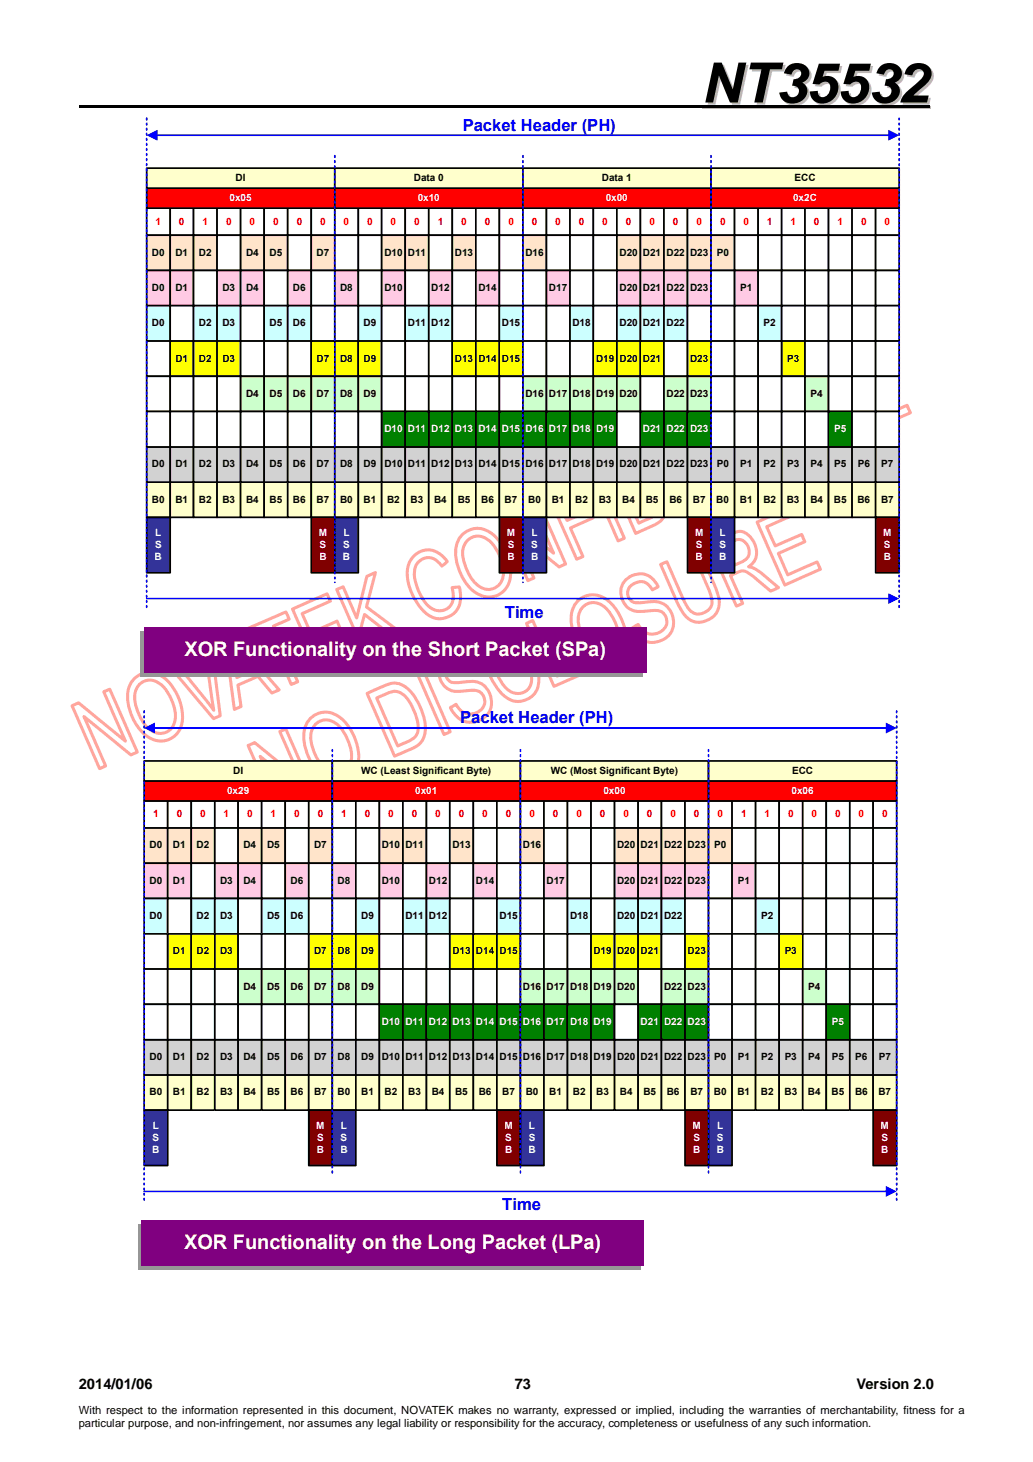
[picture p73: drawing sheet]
<svg xmlns="http://www.w3.org/2000/svg" width="210mm" height="297mm" viewBox="0 0 210 297" stroke-linecap="round" stroke-linejoin="round" font-family="sans-serif">
<defs><g id="words">
<text font-size="11.3" fill="#c0c0c0" x="143" y="21.3">NT35532</text>
<g font-size="4.1" fill="#fff">
<text x="37.5" y="133.3">XOR Functionality on the Short Packet (SPa)</text>
<text x="37.4" y="253.7">XOR Functionality on the Long Packet (LPa)</text>
</g>
<g font-size="3.4" fill="#00f">
<text x="94" y="26.5">Packet Header (PH)</text>
<text x="102.6" y="125.5">Time</text>
<text x="93.5" y="147">Packet Header (PH)</text>
<text x="102.1" y="245.9">Time</text>
</g>
<g font-size="3">
<text x="16" y="282.1">2014/01/06</text>
<text x="104.6" y="282.1">73</text>
<text x="174" y="282.1">Version 2.0</text>
</g>
<g font-size="2.3">
<text x="16" y="287.4">With respect to the information represented in this document, NOVATEK makes no warranty, expressed or implied, including the warranties of merchantability, fitness for a</text>
<text x="16" y="290">particular purpose, and non-infringement, nor assumes any legal liability or responsibility for the accuracy, completeness or usefulness of any such information.</text>
</g>
<g font-size="2" fill="#fff">
<text x="46.7" y="40.9">0x05</text>
<text x="84.9" y="40.9">0x10</text>
<text x="123.1" y="40.9">0x00</text>
<text x="161.2" y="40.9">0x2C</text>
<text x="78.1" y="87.8">D10</text>
<text x="82.9" y="87.8">D11</text>
<text x="87.6" y="87.8">D12</text>
<text x="92.4" y="87.8">D13</text>
<text x="97.2" y="87.8">D14</text>
<text x="102" y="87.8">D15</text>
<text x="106.8" y="87.8">D16</text>
<text x="111.5" y="87.8">D17</text>
<text x="116.3" y="87.8">D18</text>
<text x="121.1" y="87.8">D19</text>
<text x="130.6" y="87.8">D21</text>
<text x="135.4" y="87.8">D22</text>
<text x="140.2" y="87.8">D23</text>
<text x="169.5" y="87.8">P5</text>
<text x="31.4" y="113.7">B</text>
<text x="31.5" y="111.3">S</text>
<text x="31.5" y="108.9">L</text>
<text x="64.8" y="108.9">M</text>
<text x="64.9" y="113.7">B</text>
<text x="64.9" y="111.3">S</text>
<text x="69.6" y="113.7">B</text>
<text x="69.7" y="111.3">S</text>
<text x="69.8" y="108.9">L</text>
<text x="103" y="108.9">M</text>
<text x="103.1" y="113.7">B</text>
<text x="103.2" y="111.3">S</text>
<text x="107.9" y="113.7">B</text>
<text x="107.9" y="111.3">S</text>
<text x="108" y="108.9">L</text>
<text x="141.2" y="108.9">M</text>
<text x="141.4" y="113.7">B</text>
<text x="141.4" y="111.3">S</text>
<text x="146.1" y="113.7">B</text>
<text x="146.2" y="111.3">S</text>
<text x="146.2" y="108.9">L</text>
<text x="179.5" y="108.9">M</text>
<text x="179.6" y="113.7">B</text>
<text x="179.6" y="111.3">S</text>
<text x="46.1" y="161.3">0x29</text>
<text x="84.4" y="161.3">0x01</text>
<text x="122.6" y="161.3">0x00</text>
<text x="160.8" y="161.3">0x06</text>
<text x="77.6" y="208.2">D10</text>
<text x="82.4" y="208.2">D11</text>
<text x="87.2" y="208.2">D12</text>
<text x="91.9" y="208.2">D13</text>
<text x="96.7" y="208.2">D14</text>
<text x="101.5" y="208.2">D15</text>
<text x="106.3" y="208.2">D16</text>
<text x="111" y="208.2">D17</text>
<text x="115.8" y="208.2">D18</text>
<text x="120.6" y="208.2">D19</text>
<text x="130.2" y="208.2">D21</text>
<text x="135" y="208.2">D22</text>
<text x="139.7" y="208.2">D23</text>
<text x="169" y="208.2">P5</text>
<text x="31" y="231.8">S</text>
<text x="31" y="229.3">L</text>
<text x="64.3" y="229.3">M</text>
<text x="64.4" y="231.8">S</text>
<text x="69.2" y="231.8">S</text>
<text x="69.3" y="229.3">L</text>
<text x="102.5" y="229.3">M</text>
<text x="102.7" y="231.8">S</text>
<text x="107.4" y="231.8">S</text>
<text x="107.5" y="229.3">L</text>
<text x="140.7" y="229.3">M</text>
<text x="140.9" y="231.8">S</text>
<text x="145.7" y="231.8">S</text>
<text x="145.8" y="229.3">L</text>
<text x="178.9" y="229.3">M</text>
<text x="179.1" y="231.8">S</text>
<text x="30.9" y="234.2">B</text>
<text x="64.4" y="234.2">B</text>
<text x="69.2" y="234.2">B</text>
<text x="102.6" y="234.2">B</text>
<text x="107.4" y="234.2">B</text>
<text x="140.8" y="234.2">B</text>
<text x="145.6" y="234.2">B</text>
<text x="179.1" y="234.2">B</text>
</g>
<g font-size="2">
<text x="47.9" y="36.8">DI</text>
<text x="84.1" y="36.8">Data 0</text>
<text x="122.3" y="36.8">Data 1</text>
<text x="161.5" y="36.8">ECC</text>
<text x="30.9" y="51.9">D0</text>
<text x="35.6" y="51.9">D1</text>
<text x="40.4" y="51.9">D2</text>
<text x="50" y="51.9">D4</text>
<text x="54.8" y="51.9">D5</text>
<text x="64.3" y="51.9">D7</text>
<text x="78.1" y="51.9">D10</text>
<text x="82.9" y="51.9">D11</text>
<text x="92.4" y="51.9">D13</text>
<text x="106.8" y="51.9">D16</text>
<text x="125.9" y="51.9">D20</text>
<text x="130.6" y="51.9">D21</text>
<text x="135.4" y="51.9">D22</text>
<text x="140.2" y="51.9">D23</text>
<text x="145.6" y="51.9">P0</text>
<text x="30.9" y="59.1">D0</text>
<text x="35.6" y="59.1">D1</text>
<text x="45.2" y="59.1">D3</text>
<text x="50" y="59.1">D4</text>
<text x="59.5" y="59.1">D6</text>
<text x="69.1" y="59.1">D8</text>
<text x="78.1" y="59.1">D10</text>
<text x="87.6" y="59.1">D12</text>
<text x="97.2" y="59.1">D14</text>
<text x="111.5" y="59.1">D17</text>
<text x="125.9" y="59.1">D20</text>
<text x="130.6" y="59.1">D21</text>
<text x="135.4" y="59.1">D22</text>
<text x="140.2" y="59.1">D23</text>
<text x="150.4" y="59.1">P1</text>
<text x="30.9" y="66.3">D0</text>
<text x="40.4" y="66.3">D2</text>
<text x="45.2" y="66.3">D3</text>
<text x="54.8" y="66.3">D5</text>
<text x="59.5" y="66.3">D6</text>
<text x="73.9" y="66.3">D9</text>
<text x="82.9" y="66.3">D11</text>
<text x="87.6" y="66.3">D12</text>
<text x="102" y="66.3">D15</text>
<text x="116.3" y="66.3">D18</text>
<text x="125.9" y="66.3">D20</text>
<text x="130.6" y="66.3">D21</text>
<text x="135.4" y="66.3">D22</text>
<text x="155.2" y="66.3">P2</text>
<text x="35.6" y="73.4">D1</text>
<text x="40.4" y="73.4">D2</text>
<text x="45.2" y="73.4">D3</text>
<text x="64.3" y="73.4">D7</text>
<text x="69.1" y="73.4">D8</text>
<text x="73.9" y="73.4">D9</text>
<text x="92.4" y="73.4">D13</text>
<text x="97.2" y="73.4">D14</text>
<text x="102" y="73.4">D15</text>
<text x="121.1" y="73.4">D19</text>
<text x="125.9" y="73.4">D20</text>
<text x="130.6" y="73.4">D21</text>
<text x="140.2" y="73.4">D23</text>
<text x="159.9" y="73.4">P3</text>
<text x="50" y="80.6">D4</text>
<text x="54.8" y="80.6">D5</text>
<text x="59.5" y="80.6">D6</text>
<text x="64.3" y="80.6">D7</text>
<text x="69.1" y="80.6">D8</text>
<text x="73.9" y="80.6">D9</text>
<text x="106.8" y="80.6">D16</text>
<text x="111.5" y="80.6">D17</text>
<text x="116.3" y="80.6">D18</text>
<text x="121.1" y="80.6">D19</text>
<text x="125.9" y="80.6">D20</text>
<text x="135.4" y="80.6">D22</text>
<text x="140.2" y="80.6">D23</text>
<text x="164.7" y="80.6">P4</text>
<text x="30.9" y="95">D0</text>
<text x="35.6" y="95">D1</text>
<text x="40.4" y="95">D2</text>
<text x="45.2" y="95">D3</text>
<text x="50" y="95">D4</text>
<text x="54.8" y="95">D5</text>
<text x="59.5" y="95">D6</text>
<text x="64.3" y="95">D7</text>
<text x="69.1" y="95">D8</text>
<text x="73.9" y="95">D9</text>
<text x="78.1" y="95">D10</text>
<text x="82.9" y="95">D11</text>
<text x="87.6" y="95">D12</text>
<text x="92.4" y="95">D13</text>
<text x="97.2" y="95">D14</text>
<text x="102" y="95">D15</text>
<text x="106.8" y="95">D16</text>
<text x="111.5" y="95">D17</text>
<text x="116.3" y="95">D18</text>
<text x="121.1" y="95">D19</text>
<text x="125.9" y="95">D20</text>
<text x="130.6" y="95">D21</text>
<text x="135.4" y="95">D22</text>
<text x="140.2" y="95">D23</text>
<text x="145.6" y="95">P0</text>
<text x="150.4" y="95">P1</text>
<text x="155.2" y="95">P2</text>
<text x="159.9" y="95">P3</text>
<text x="164.7" y="95">P4</text>
<text x="169.5" y="95">P5</text>
<text x="174.3" y="95">P6</text>
<text x="179.1" y="95">P7</text>
<text x="30.9" y="102.2">B0</text>
<text x="35.6" y="102.2">B1</text>
<text x="40.4" y="102.2">B2</text>
<text x="45.2" y="102.2">B3</text>
<text x="50" y="102.2">B4</text>
<text x="54.8" y="102.2">B5</text>
<text x="59.5" y="102.2">B6</text>
<text x="64.3" y="102.2">B7</text>
<text x="69.1" y="102.2">B0</text>
<text x="73.9" y="102.2">B1</text>
<text x="78.7" y="102.2">B2</text>
<text x="83.4" y="102.2">B3</text>
<text x="88.2" y="102.2">B4</text>
<text x="93" y="102.2">B5</text>
<text x="97.7" y="102.2">B6</text>
<text x="102.5" y="102.2">B7</text>
<text x="107.3" y="102.2">B0</text>
<text x="112.1" y="102.2">B1</text>
<text x="116.9" y="102.2">B2</text>
<text x="121.7" y="102.2">B3</text>
<text x="126.4" y="102.2">B4</text>
<text x="131.2" y="102.2">B5</text>
<text x="136" y="102.2">B6</text>
<text x="140.8" y="102.2">B7</text>
<text x="145.5" y="102.2">B0</text>
<text x="150.3" y="102.2">B1</text>
<text x="155.1" y="102.2">B2</text>
<text x="159.9" y="102.2">B3</text>
<text x="164.7" y="102.2">B4</text>
<text x="169.5" y="102.2">B5</text>
<text x="174.2" y="102.2">B6</text>
<text x="179" y="102.2">B7</text>
<text x="47.4" y="157.2">DI</text>
<text x="73.4" y="157.2">WC (Least Significant Byte)</text>
<text x="111.9" y="157.2">WC (Most Significant Byte)</text>
<text x="161" y="157.2">ECC</text>
<text x="30.4" y="172.4">D0</text>
<text x="35.1" y="172.4">D1</text>
<text x="39.9" y="172.4">D2</text>
<text x="49.5" y="172.4">D4</text>
<text x="54.3" y="172.4">D5</text>
<text x="63.8" y="172.4">D7</text>
<text x="77.6" y="172.4">D10</text>
<text x="82.4" y="172.4">D11</text>
<text x="91.9" y="172.4">D13</text>
<text x="106.3" y="172.4">D16</text>
<text x="125.4" y="172.4">D20</text>
<text x="130.2" y="172.4">D21</text>
<text x="135" y="172.4">D22</text>
<text x="139.7" y="172.4">D23</text>
<text x="145.1" y="172.4">P0</text>
<text x="30.4" y="179.5">D0</text>
<text x="35.1" y="179.5">D1</text>
<text x="44.7" y="179.5">D3</text>
<text x="49.5" y="179.5">D4</text>
<text x="59.1" y="179.5">D6</text>
<text x="68.6" y="179.5">D8</text>
<text x="77.6" y="179.5">D10</text>
<text x="87.2" y="179.5">D12</text>
<text x="96.7" y="179.5">D14</text>
<text x="111" y="179.5">D17</text>
<text x="125.4" y="179.5">D20</text>
<text x="130.2" y="179.5">D21</text>
<text x="135" y="179.5">D22</text>
<text x="139.7" y="179.5">D23</text>
<text x="149.9" y="179.5">P1</text>
<text x="30.4" y="186.7">D0</text>
<text x="39.9" y="186.7">D2</text>
<text x="44.7" y="186.7">D3</text>
<text x="54.3" y="186.7">D5</text>
<text x="59.1" y="186.7">D6</text>
<text x="73.4" y="186.7">D9</text>
<text x="82.4" y="186.7">D11</text>
<text x="87.2" y="186.7">D12</text>
<text x="101.5" y="186.7">D15</text>
<text x="115.8" y="186.7">D18</text>
<text x="125.4" y="186.7">D20</text>
<text x="130.2" y="186.7">D21</text>
<text x="135" y="186.7">D22</text>
<text x="154.7" y="186.7">P2</text>
<text x="35.1" y="193.9">D1</text>
<text x="39.9" y="193.9">D2</text>
<text x="44.7" y="193.9">D3</text>
<text x="63.8" y="193.9">D7</text>
<text x="68.6" y="193.9">D8</text>
<text x="73.4" y="193.9">D9</text>
<text x="91.9" y="193.9">D13</text>
<text x="96.7" y="193.9">D14</text>
<text x="101.5" y="193.9">D15</text>
<text x="120.6" y="193.9">D19</text>
<text x="125.4" y="193.9">D20</text>
<text x="130.2" y="193.9">D21</text>
<text x="139.7" y="193.9">D23</text>
<text x="159.5" y="193.9">P3</text>
<text x="49.5" y="201">D4</text>
<text x="54.3" y="201">D5</text>
<text x="59.1" y="201">D6</text>
<text x="63.8" y="201">D7</text>
<text x="68.6" y="201">D8</text>
<text x="73.4" y="201">D9</text>
<text x="106.3" y="201">D16</text>
<text x="111" y="201">D17</text>
<text x="115.8" y="201">D18</text>
<text x="120.6" y="201">D19</text>
<text x="125.4" y="201">D20</text>
<text x="135" y="201">D22</text>
<text x="139.7" y="201">D23</text>
<text x="164.2" y="201">P4</text>
<text x="30.4" y="215.4">D0</text>
<text x="35.1" y="215.4">D1</text>
<text x="39.9" y="215.4">D2</text>
<text x="44.7" y="215.4">D3</text>
<text x="49.5" y="215.4">D4</text>
<text x="54.3" y="215.4">D5</text>
<text x="59.1" y="215.4">D6</text>
<text x="63.8" y="215.4">D7</text>
<text x="68.6" y="215.4">D8</text>
<text x="73.4" y="215.4">D9</text>
<text x="77.6" y="215.4">D10</text>
<text x="82.4" y="215.4">D11</text>
<text x="87.2" y="215.4">D12</text>
<text x="91.9" y="215.4">D13</text>
<text x="96.7" y="215.4">D14</text>
<text x="101.5" y="215.4">D15</text>
<text x="106.3" y="215.4">D16</text>
<text x="111" y="215.4">D17</text>
<text x="115.8" y="215.4">D18</text>
<text x="120.6" y="215.4">D19</text>
<text x="125.4" y="215.4">D20</text>
<text x="130.2" y="215.4">D21</text>
<text x="135" y="215.4">D22</text>
<text x="139.7" y="215.4">D23</text>
<text x="145.1" y="215.4">P0</text>
<text x="149.9" y="215.4">P1</text>
<text x="154.7" y="215.4">P2</text>
<text x="159.5" y="215.4">P3</text>
<text x="164.2" y="215.4">P4</text>
<text x="169" y="215.4">P5</text>
<text x="173.8" y="215.4">P6</text>
<text x="178.6" y="215.4">P7</text>
<text x="30.4" y="222.5">B0</text>
<text x="35.1" y="222.5">B1</text>
<text x="39.9" y="222.5">B2</text>
<text x="44.7" y="222.5">B3</text>
<text x="49.5" y="222.5">B4</text>
<text x="54.3" y="222.5">B5</text>
<text x="59.1" y="222.5">B6</text>
<text x="63.8" y="222.5">B7</text>
<text x="68.6" y="222.5">B0</text>
<text x="73.4" y="222.5">B1</text>
<text x="78.1" y="222.5">B2</text>
<text x="82.9" y="222.5">B3</text>
<text x="87.7" y="222.5">B4</text>
<text x="92.5" y="222.5">B5</text>
<text x="97.3" y="222.5">B6</text>
<text x="102.1" y="222.5">B7</text>
<text x="106.8" y="222.5">B0</text>
<text x="111.6" y="222.5">B1</text>
<text x="116.4" y="222.5">B2</text>
<text x="121.2" y="222.5">B3</text>
<text x="125.9" y="222.5">B4</text>
<text x="130.7" y="222.5">B5</text>
<text x="135.5" y="222.5">B6</text>
<text x="140.3" y="222.5">B7</text>
<text x="145.1" y="222.5">B0</text>
<text x="149.9" y="222.5">B1</text>
<text x="154.6" y="222.5">B2</text>
<text x="159.4" y="222.5">B3</text>
<text x="164.2" y="222.5">B4</text>
<text x="169" y="222.5">B5</text>
<text x="173.7" y="222.5">B6</text>
<text x="178.5" y="222.5">B7</text>
</g>
<g font-size="2" fill="#f00">
<text x="31.6" y="45.6">1</text>
<text x="36.4" y="45.6">0</text>
<text x="41.1" y="45.6">1</text>
<text x="45.9" y="45.6">0</text>
<text x="50.7" y="45.6">0</text>
<text x="55.5" y="45.6">0</text>
<text x="60.3" y="45.6">0</text>
<text x="65.1" y="45.6">0</text>
<text x="69.8" y="45.6">0</text>
<text x="74.6" y="45.6">0</text>
<text x="79.4" y="45.6">0</text>
<text x="84.2" y="45.6">0</text>
<text x="88.9" y="45.6">1</text>
<text x="93.7" y="45.6">0</text>
<text x="98.5" y="45.6">0</text>
<text x="103.3" y="45.6">0</text>
<text x="108" y="45.6">0</text>
<text x="112.8" y="45.6">0</text>
<text x="117.6" y="45.6">0</text>
<text x="122.4" y="45.6">0</text>
<text x="127.2" y="45.6">0</text>
<text x="132" y="45.6">0</text>
<text x="136.7" y="45.6">0</text>
<text x="141.5" y="45.6">0</text>
<text x="146.3" y="45.6">0</text>
<text x="151" y="45.6">0</text>
<text x="155.8" y="45.6">1</text>
<text x="160.6" y="45.6">1</text>
<text x="165.4" y="45.6">0</text>
<text x="170.2" y="45.6">1</text>
<text x="175" y="45.6">0</text>
<text x="179.7" y="45.6">0</text>
<text x="31.1" y="166.1">1</text>
<text x="35.9" y="166.1">0</text>
<text x="40.6" y="166.1">0</text>
<text x="45.4" y="166.1">1</text>
<text x="50.2" y="166.1">0</text>
<text x="55" y="166.1">1</text>
<text x="59.8" y="166.1">0</text>
<text x="64.6" y="166.1">0</text>
<text x="69.3" y="166.1">1</text>
<text x="74.1" y="166.1">0</text>
<text x="78.9" y="166.1">0</text>
<text x="83.7" y="166.1">0</text>
<text x="88.4" y="166.1">0</text>
<text x="93.2" y="166.1">0</text>
<text x="98" y="166.1">0</text>
<text x="102.8" y="166.1">0</text>
<text x="107.6" y="166.1">0</text>
<text x="112.4" y="166.1">0</text>
<text x="117.1" y="166.1">0</text>
<text x="121.9" y="166.1">0</text>
<text x="126.7" y="166.1">0</text>
<text x="131.4" y="166.1">0</text>
<text x="136.2" y="166.1">0</text>
<text x="141" y="166.1">0</text>
<text x="145.8" y="166.1">0</text>
<text x="150.6" y="166.1">1</text>
<text x="155.4" y="166.1">1</text>
<text x="160.1" y="166.1">0</text>
<text x="164.9" y="166.1">0</text>
<text x="169.7" y="166.1">0</text>
<text x="174.5" y="166.1">0</text>
<text x="179.2" y="166.1">0</text>
</g>
</g></defs>
<path d="M16 21.4h126.5v.5h-126.5z" fill="#000"/>
<path d="M142.7 21.6h46.4v.5h-46.4z" fill="#c0c0c0"/>
<path d="M142.5 21.4h46.4v.5h-46.4z" fill="#000"/>
<g fill="none" stroke="#ffa69d" stroke-width=".62">
<path d="M160.7 79.2l1.3-.5 5.6 12.8-1.3 .5zM167 76.5l1.4-.6 9.5 11.1-1.4 .6-2.8-3.4-4.1 1.8 .6 4.3-1.4 .6zM168.2 77.6l4.4 5.4-3.3 1.5zM173.3 73.7l1.3-.5 4.9 11.3 4.8-2.2 .7 1.6-6.1 2.6zM120 97.2l1.3-.6 5.6 12.7-1.3 .6zM123.6 95.6l2.2-1a5.9 5.9 0 0 1 4.4-.9 9.3 9.3 0 0 1 4.7 6.1 6.5 6.5 0 0 1-.2 5.6 6.9 6.9 0 0 1-3.2 1.9l-2.3 1.1zM125.5 96.5l.8-.3a6.4 6.4 0 0 1 3.4-1 5.5 5.5 0 0 1 3.3 3.7 6.1 6.1 0 0 1 .6 5.1 6.8 6.8 0 0 1-3.4 2.1l-.4 .2zM133.4 91.3l7-3.1 .7 1.5-5.8 2.5 1.7 3.9 5.5-2.3 .6 1.4-5.4 2.4 1.9 4.4 6-2.6 .7 1.4-7.3 3.3zM142.4 87.3l1.3-.6 9.5 7.8-4.4-10 1.3-.6 5.6 12.8-1.4 .6-9.5-7.8 4.5 10-1.3 .6zM151.5 83.3l7.7-3.4 .7 1.5-3.3 1.4 5 11.3-1.3 .6-4.9-11.3-3.3 1.4zM68.4 119.8l1.3-.6 2.8 6.4 2-8.5 1.8-.8-1.8 7 7.6 5.7-1.8 .8-6.2-5-.7 2.8 1.9 4.4-1.3 .5zM84 113.1a4.1 4.1 0 0 1 6.5 .5l.4 .5-1.1 .9a3 3 0 0 0-4.2-1.3 3.8 3.8 0 0 0-1.1 4.7 9.4 9.4 0 0 0 3.3 5.3 2.87 2.87 0 0 0 3.2-.1 2.87 2.87 0 0 0 1.1-3.1l-.2-1.1 1.4-.1a4.9 4.9 0 0 1-1.6 5.7 4.3 4.3 0 0 1-6-1.2 11 11 0 0 1-2.8-8.6l.5-1.3z"/>
<path d="M93.8 108.8a4.6 4.6 0 0 1 7 .3 10.2 10.2 0 0 1 2.7 9.1 4.5 4.5 0 0 1-7.5 1.7 10.8 10.8 0 0 1-3.3-8.9 4.6 4.6 0 0 1 1.1-2.2zM95.1 109.7a3.4 3.4 0 0 1 5.1 1 9.2 9.2 0 0 1 2 6.4 3.1 3.1 0 0 1-2.3 2.6 3.1 3.1 0 0 1-3.2-1.1 10.1 10.1 0 0 1-2.7-6.7l.5-1.5zM101.6 105.2l1.4-.6 9.5 7.8-4.4-10 1.2-.6 5.6 12.8-1.3 .6-9.5-7.8 4.4 10-1.2 .6zM111.5 100.8l6.6-2.8 .7 1.5-5.3 2.3 1.7 3.9 4.6-1.9 .7 1.4-4.6 2.1 2.5 5.8-1.2 .5zM127.1 117.9a3.9 3.9 0 0 1 6.6 1.3l-1.2 .6a2.54 2.54 0 0 0-4.2-.9 2.05 2.05 0 0 0-.5 2.6 2.05 2.05 0 0 0 2.5 .9 7.8 7.8 0 0 1 4.3 .2 4.2 4.2 0 0 1 2 5.4 4.2 4.2 0 0 1-5.4 2.3 5.2 5.2 0 0 1-2.7-2.7l1.2-.7a3.1 3.1 0 0 0 3 1.9 3.1 3.1 0 0 0 2.8-2.3 2.26 2.26 0 0 0-2.7-2.5l-.4 .1a6.1 6.1 0 0 1-4.8-.7 4 4 0 0 1-.5-5.5zM134.2 114.7l1.3-.6 2.2 4.9a18 18 0 0 0 2.6 5.1 2.69 2.69 0 0 0 4.4-1.7 17 17 0 0 0-2-5.6l-2.1-4.9 1.3-.6 2.5 5.8a12.6 12.6 0 0 1 1.7 5.8 4.1 4.1 0 0 1-3.5 3.5 4.1 4.1 0 0 1-4.3-2.6zM144 110.4l2.5-1.1a8.9 8.9 0 0 1 4.3-1.3 4.4 4.4 0 0 1 2.4 6.2l-1.1 .9a7 7 0 0 1 3.8 2.4l2.3 1.9-1.6 .7-3.6-3a2.73 2.73 0 0 0-2.8-1l-1.8 .8 2.5 5.7-1.3 .5zM145.9 111.3l1.1-.5a7.5 7.5 0 0 1 3.5-1.1 2.47 2.47 0 0 1 1.7 2.5 2.47 2.47 0 0 1-2.1 2.3l-2.3 .9zM153.8 106.1l7.1-3.1 .6 1.5-5.7 2.5 1.7 3.9 5.4-2.3 .6 1.5-5.3 2.3 1.9 4.4 5.9-2.6 .7 1.5-7.2 3.2zM27.1 138a4.5 4.5 0 0 1 6.6 0 10.3 10.3 0 0 1 3.1 9.5 4.4 4.4 0 0 1-7.5 1.7 10.7 10.7 0 0 1-3.3-8.9 4.7 4.7 0 0 1 1.1-2.3zM28.5 138.9a3.3 3.3 0 0 1 4.7 .7 9.5 9.5 0 0 1 2.4 6.7 3.1 3.1 0 0 1-2.3 2.6 3.1 3.1 0 0 1-3.3-1.1 9.4 9.4 0 0 1-2.5-7.1 3.3 3.3 0 0 1 1-1.8zM34 134.9l1.4-.6 8 10-1.8-12.8 1.3-.5 1.8 14.4-1.3 .6z"/>
<path d="M45.7 129.8l1.4-.7 9.6 11.1-1.5 .6-2.8-3.4-4.1 1.8 .7 4.4-1.4 .5zM47 130.8l4.4 5.4-3.3 1.5-.6-4.8zM50.4 127.7l7.7-3.4 .7 1.5-3.3 1.4 5 11.3-1.3 .6-4.9-11.3-3.2 1.4zM59.4 123.7l7.1-3.1 .6 1.5-5.7 2.6 1.7 3.9 5.4-2.4 .6 1.5-5.3 2.4 1.9 4.3 5.9-2.6 .7 1.5-7.2 3.2zM84.6 136.5l1.3-.6 5.6 12.8-1.3 .5zM90.1 134.1a3.9 3.9 0 0 1 6.6 1.3l-1.1 .7a2.62 2.62 0 0 0-2.8-1.7 2.62 2.62 0 0 0-2.3 2.4 2.04 2.04 0 0 0 2.8 1.9 7.8 7.8 0 0 1 4.3 .1 4.2 4.2 0 0 1 2 5.5 4.2 4.2 0 0 1-5.3 2.2 5.3 5.3 0 0 1-2.8-2.7l1.2-.7a3 3 0 0 0 3.1 2 3 3 0 0 0 2.7-2.6 2.35 2.35 0 0 0-3.1-2.2 8.6 8.6 0 0 1-3.9-.1 4 4 0 0 1-1.4-6.1zM99.9 129.9a4.1 4.1 0 0 1 6.5 .5l.4 .5-1.1 .9a3 3 0 0 0-4.2-1.3 3.6 3.6 0 0 0-1.2 4.2 10 10 0 0 0 3.4 5.8 2.87 2.87 0 0 0 3.2-.1 2.87 2.87 0 0 0 1.1-3.1l-.2-1.1 1.5-.1a5 5 0 0 1-1.7 5.7 4.3 4.3 0 0 1-6-1.2 10.5 10.5 0 0 1-2.7-9.1l.4-.9zM107 126.7l1.2-.6 5 11.3 4.8-2.1 .7 1.5-6.1 2.6zM117.3 122.2a4.6 4.6 0 0 1 6.9 .4 10.1 10.1 0 0 1 2.8 9.1 4.4 4.4 0 0 1-7.5 1.7 10.2 10.2 0 0 1-3.2-9.6zM118.6 123.2a3.4 3.4 0 0 1 5.1 1 9.1 9.1 0 0 1 2 6.4 3.1 3.1 0 0 1-2.3 2.6 3.1 3.1 0 0 1-3.3-1.1 9.4 9.4 0 0 1-2.5-7.2 3.3 3.3 0 0 1 1-1.7zM14.6 143.4l1.4-.6 9.5 7.8-4.4-10.1 1.2-.5 5.6 12.8-1.3 .6-9.5-7.8 4.4 10-1.3 .6zM50.4 151.5l1.3-.6 9.6 7.8-4.4-10.1 1.2-.5 5.6 12.8-1.3 .6-9.5-7.8 4.4 10-1.3 .6z"/>
<path d="M62.9 146.1a4.6 4.6 0 0 1 7 .4 10.7 10.7 0 0 1 2.8 8.6 4.5 4.5 0 0 1-7.6 2.1 10.8 10.8 0 0 1-3.3-8.9 4.7 4.7 0 0 1 1.1-2.2zM64.2 147a3.3 3.3 0 0 1 4.8 .7 10.5 10.5 0 0 1 2.4 6.2 3.2 3.2 0 0 1-2.1 3 3.2 3.2 0 0 1-3.5-1 9.3 9.3 0 0 1-2.6-7.1l.4-1zM74.6 140.9l2.2-1a8 8 0 0 1 3.7-1.1 6.3 6.3 0 0 1 4.4 3.8 9.1 9.1 0 0 1 1.1 7.4 4.3 4.3 0 0 1-2.9 2.4l-2.9 1.2zM76.5 141.8l.9-.3a6.5 6.5 0 0 1 3.3-1 5.5 5.5 0 0 1 3.3 3.7 6.1 6.1 0 0 1 .7 5.1 6.6 6.6 0 0 1-3.5 2.1l-.4 .2z"/>
</g>
<path d="M29.8 98h4.8v7.1h-4.8z" fill-rule="evenodd" fill="#ffc"/>
<path d="M29.8 98h4.8v7.1h-4.8z" fill="none" stroke="#000" stroke-width=".34"/>
<path d="M34.6 98h4.7v7.1h-4.7z" fill-rule="evenodd" fill="#ffc"/>
<path d="M34.6 98h4.7v7.1h-4.7z" fill="none" stroke="#000" stroke-width=".34"/>
<path d="M39.3 98h4.8v7.1h-4.8z" fill-rule="evenodd" fill="#ffc"/>
<path d="M39.3 98h4.8v7.1h-4.8z" fill="none" stroke="#000" stroke-width=".34"/>
<path d="M44.1 98h4.8v7.1h-4.8z" fill-rule="evenodd" fill="#ffc"/>
<path d="M44.1 98h4.8v7.1h-4.8z" fill="none" stroke="#000" stroke-width=".34"/>
<path d="M48.9 98h4.8v7.1h-4.8z" fill-rule="evenodd" fill="#ffc"/>
<path d="M48.9 98h4.8v7.1h-4.8z" fill="none" stroke="#000" stroke-width=".34"/>
<path d="M53.7 98h4.8v7.1h-4.8z" fill-rule="evenodd" fill="#ffc"/>
<path d="M53.7 98h4.8v7.1h-4.8z" fill="none" stroke="#000" stroke-width=".34"/>
<path d="M58.5 98h4.7v7.1h-4.7z" fill-rule="evenodd" fill="#ffc"/>
<path d="M58.5 98h4.7v7.1h-4.7z" fill="none" stroke="#000" stroke-width=".34"/>
<path d="M63.2 98h4.8v7.1h-4.8z" fill-rule="evenodd" fill="#ffc"/>
<path d="M63.2 98h4.8v7.1h-4.8z" fill="none" stroke="#000" stroke-width=".34"/>
<path d="M29.8 105.1h4.8v11.3h-4.8z" fill-rule="evenodd" fill="#339"/>
<path d="M29.8 105.1h4.8v11.3h-4.8z" fill="none" stroke="#000" stroke-width=".34"/>
<path d="M63.2 105.1h4.8v11.3h-4.8z" fill-rule="evenodd" fill="#800000"/>
<path d="M63.2 105.1h4.8v11.3h-4.8z" fill="none" stroke="#000" stroke-width=".34"/>
<path d="M29.8 42.3h4.8v5.5h-4.8z" fill-rule="evenodd" fill="#fff"/>
<path d="M29.8 42.3h4.8v5.5h-4.8z" fill="none" stroke="#000" stroke-width=".34"/>
<path d="M34.6 42.3h4.7v5.5h-4.7z" fill-rule="evenodd" fill="#fff"/>
<path d="M34.6 42.3h4.7v5.5h-4.7z" fill="none" stroke="#000" stroke-width=".34"/>
<path d="M39.3 42.3h4.8v5.5h-4.8z" fill-rule="evenodd" fill="#fff"/>
<path d="M39.3 42.3h4.8v5.5h-4.8z" fill="none" stroke="#000" stroke-width=".34"/>
<path d="M44.1 42.3h4.8v5.5h-4.8z" fill-rule="evenodd" fill="#fff"/>
<path d="M44.1 42.3h4.8v5.5h-4.8z" fill="none" stroke="#000" stroke-width=".34"/>
<path d="M48.9 42.3h4.8v5.5h-4.8z" fill-rule="evenodd" fill="#fff"/>
<path d="M48.9 42.3h4.8v5.5h-4.8z" fill="none" stroke="#000" stroke-width=".34"/>
<path d="M53.7 42.3h4.8v5.5h-4.8z" fill-rule="evenodd" fill="#fff"/>
<path d="M53.7 42.3h4.8v5.5h-4.8z" fill="none" stroke="#000" stroke-width=".34"/>
<path d="M58.5 42.3h4.7v5.5h-4.7z" fill-rule="evenodd" fill="#fff"/>
<path d="M58.5 42.3h4.7v5.5h-4.7z" fill="none" stroke="#000" stroke-width=".34"/>
<path d="M63.2 42.3h4.8v5.5h-4.8z" fill-rule="evenodd" fill="#fff"/>
<path d="M63.2 42.3h4.8v5.5h-4.8z" fill="none" stroke="#000" stroke-width=".34"/>
<path d="M29.8 38.2h38.2v4.1h-38.2z" fill-rule="evenodd" fill="#f00"/>
<path d="M29.8 38.2h38.2v4.1h-38.2z" fill="none" stroke="#000" stroke-width=".34"/>
<path d="M29.8 34.2h38.2v4h-38.2z" fill-rule="evenodd" fill="#ffc"/>
<path d="M29.8 34.2h38.2v4h-38.2z" fill="none" stroke="#000" stroke-width=".34"/>
<path d="M68 98h4.8v7.1h-4.8z" fill-rule="evenodd" fill="#ffc"/>
<path d="M68 98h4.8v7.1h-4.8z" fill="none" stroke="#000" stroke-width=".34"/>
<path d="M72.8 98h4.8v7.1h-4.8z" fill-rule="evenodd" fill="#ffc"/>
<path d="M72.8 98h4.8v7.1h-4.8z" fill="none" stroke="#000" stroke-width=".34"/>
<path d="M77.6 98h4.7v7.1h-4.7z" fill-rule="evenodd" fill="#ffc"/>
<path d="M77.6 98h4.7v7.1h-4.7z" fill="none" stroke="#000" stroke-width=".34"/>
<path d="M82.3 98h4.8v7.1h-4.8z" fill-rule="evenodd" fill="#ffc"/>
<path d="M82.3 98h4.8v7.1h-4.8z" fill="none" stroke="#000" stroke-width=".34"/>
<path d="M87.1 98h4.8v7.1h-4.8z" fill-rule="evenodd" fill="#ffc"/>
<path d="M87.1 98h4.8v7.1h-4.8z" fill="none" stroke="#000" stroke-width=".34"/>
<path d="M91.9 98h4.8v7.1h-4.8z" fill-rule="evenodd" fill="#ffc"/>
<path d="M91.9 98h4.8v7.1h-4.8z" fill="none" stroke="#000" stroke-width=".34"/>
<path d="M96.7 98h4.8v7.1h-4.8z" fill-rule="evenodd" fill="#ffc"/>
<path d="M96.7 98h4.8v7.1h-4.8z" fill="none" stroke="#000" stroke-width=".34"/>
<path d="M101.5 98h4.8v7.1h-4.8z" fill-rule="evenodd" fill="#ffc"/>
<path d="M101.5 98h4.8v7.1h-4.8z" fill="none" stroke="#000" stroke-width=".34"/>
<path d="M68 105.1h4.8v11.3h-4.8z" fill-rule="evenodd" fill="#339"/>
<path d="M68 105.1h4.8v11.3h-4.8z" fill="none" stroke="#000" stroke-width=".34"/>
<path d="M101.5 105.1h4.8v11.3h-4.8z" fill-rule="evenodd" fill="#800000"/>
<path d="M101.5 105.1h4.8v11.3h-4.8z" fill="none" stroke="#000" stroke-width=".34"/>
<path d="M68 42.3h4.8v5.5h-4.8z" fill-rule="evenodd" fill="#fff"/>
<path d="M68 42.3h4.8v5.5h-4.8z" fill="none" stroke="#000" stroke-width=".34"/>
<path d="M72.8 42.3h4.8v5.5h-4.8z" fill-rule="evenodd" fill="#fff"/>
<path d="M72.8 42.3h4.8v5.5h-4.8z" fill="none" stroke="#000" stroke-width=".34"/>
<path d="M77.6 42.3h4.7v5.5h-4.7z" fill-rule="evenodd" fill="#fff"/>
<path d="M77.6 42.3h4.7v5.5h-4.7z" fill="none" stroke="#000" stroke-width=".34"/>
<path d="M82.3 42.3h4.8v5.5h-4.8z" fill-rule="evenodd" fill="#fff"/>
<path d="M82.3 42.3h4.8v5.5h-4.8z" fill="none" stroke="#000" stroke-width=".34"/>
<path d="M87.1 42.3h4.8v5.5h-4.8z" fill-rule="evenodd" fill="#fff"/>
<path d="M87.1 42.3h4.8v5.5h-4.8z" fill="none" stroke="#000" stroke-width=".34"/>
<path d="M91.9 42.3h4.8v5.5h-4.8z" fill-rule="evenodd" fill="#fff"/>
<path d="M91.9 42.3h4.8v5.5h-4.8z" fill="none" stroke="#000" stroke-width=".34"/>
<path d="M96.7 42.3h4.8v5.5h-4.8z" fill-rule="evenodd" fill="#fff"/>
<path d="M96.7 42.3h4.8v5.5h-4.8z" fill="none" stroke="#000" stroke-width=".34"/>
<path d="M101.5 42.3h4.8v5.5h-4.8z" fill-rule="evenodd" fill="#fff"/>
<path d="M101.5 42.3h4.8v5.5h-4.8z" fill="none" stroke="#000" stroke-width=".34"/>
<path d="M68 38.2h38.3v4.1h-38.3z" fill-rule="evenodd" fill="#f00"/>
<path d="M68 38.2h38.3v4.1h-38.3z" fill="none" stroke="#000" stroke-width=".34"/>
<path d="M68 34.2h38.3v4h-38.3z" fill-rule="evenodd" fill="#ffc"/>
<path d="M68 34.2h38.3v4h-38.3z" fill="none" stroke="#000" stroke-width=".34"/>
<path d="M106.3 98h4.7v7.1h-4.7z" fill-rule="evenodd" fill="#ffc"/>
<path d="M106.3 98h4.7v7.1h-4.7z" fill="none" stroke="#000" stroke-width=".34"/>
<path d="M111 98h4.8v7.1h-4.8z" fill-rule="evenodd" fill="#ffc"/>
<path d="M111 98h4.8v7.1h-4.8z" fill="none" stroke="#000" stroke-width=".34"/>
<path d="M115.8 98h4.8v7.1h-4.8z" fill-rule="evenodd" fill="#ffc"/>
<path d="M115.8 98h4.8v7.1h-4.8z" fill="none" stroke="#000" stroke-width=".34"/>
<path d="M120.6 98h4.7v7.1h-4.7z" fill-rule="evenodd" fill="#ffc"/>
<path d="M120.6 98h4.7v7.1h-4.7z" fill="none" stroke="#000" stroke-width=".34"/>
<path d="M125.3 98h4.8v7.1h-4.8z" fill-rule="evenodd" fill="#ffc"/>
<path d="M125.3 98h4.8v7.1h-4.8z" fill="none" stroke="#000" stroke-width=".34"/>
<path d="M130.1 98h4.8v7.1h-4.8z" fill-rule="evenodd" fill="#ffc"/>
<path d="M130.1 98h4.8v7.1h-4.8z" fill="none" stroke="#000" stroke-width=".34"/>
<path d="M134.9 98h4.8v7.1h-4.8z" fill-rule="evenodd" fill="#ffc"/>
<path d="M134.9 98h4.8v7.1h-4.8z" fill="none" stroke="#000" stroke-width=".34"/>
<path d="M139.7 98h4.8v7.1h-4.8z" fill-rule="evenodd" fill="#ffc"/>
<path d="M139.7 98h4.8v7.1h-4.8z" fill="none" stroke="#000" stroke-width=".34"/>
<path d="M106.3 105.1h4.7v11.3h-4.7z" fill-rule="evenodd" fill="#339"/>
<path d="M106.3 105.1h4.7v11.3h-4.7z" fill="none" stroke="#000" stroke-width=".34"/>
<path d="M139.7 105.1h4.8v11.3h-4.8z" fill-rule="evenodd" fill="#800000"/>
<path d="M139.7 105.1h4.8v11.3h-4.8z" fill="none" stroke="#000" stroke-width=".34"/>
<path d="M106.3 42.3h4.7v5.5h-4.7z" fill-rule="evenodd" fill="#fff"/>
<path d="M106.3 42.3h4.7v5.5h-4.7z" fill="none" stroke="#000" stroke-width=".34"/>
<path d="M111 42.3h4.8v5.5h-4.8z" fill-rule="evenodd" fill="#fff"/>
<path d="M111 42.3h4.8v5.5h-4.8z" fill="none" stroke="#000" stroke-width=".34"/>
<path d="M115.8 42.3h4.8v5.5h-4.8z" fill-rule="evenodd" fill="#fff"/>
<path d="M115.8 42.3h4.8v5.5h-4.8z" fill="none" stroke="#000" stroke-width=".34"/>
<path d="M120.6 42.3h4.7v5.5h-4.7z" fill-rule="evenodd" fill="#fff"/>
<path d="M120.6 42.3h4.7v5.5h-4.7z" fill="none" stroke="#000" stroke-width=".34"/>
<path d="M125.3 42.3h4.8v5.5h-4.8z" fill-rule="evenodd" fill="#fff"/>
<path d="M125.3 42.3h4.8v5.5h-4.8z" fill="none" stroke="#000" stroke-width=".34"/>
<path d="M130.1 42.3h4.8v5.5h-4.8z" fill-rule="evenodd" fill="#fff"/>
<path d="M130.1 42.3h4.8v5.5h-4.8z" fill="none" stroke="#000" stroke-width=".34"/>
<path d="M134.9 42.3h4.8v5.5h-4.8z" fill-rule="evenodd" fill="#fff"/>
<path d="M134.9 42.3h4.8v5.5h-4.8z" fill="none" stroke="#000" stroke-width=".34"/>
<path d="M139.7 42.3h4.8v5.5h-4.8z" fill-rule="evenodd" fill="#fff"/>
<path d="M139.7 42.3h4.8v5.5h-4.8z" fill="none" stroke="#000" stroke-width=".34"/>
<path d="M106.3 38.2h38.2v4.1h-38.2z" fill-rule="evenodd" fill="#f00"/>
<path d="M106.3 38.2h38.2v4.1h-38.2z" fill="none" stroke="#000" stroke-width=".34"/>
<path d="M106.3 34.2h38.2v4h-38.2z" fill-rule="evenodd" fill="#ffc"/>
<path d="M106.3 34.2h38.2v4h-38.2z" fill="none" stroke="#000" stroke-width=".34"/>
<path d="M144.5 98h4.8v7.1h-4.8z" fill-rule="evenodd" fill="#ffc"/>
<path d="M144.5 98h4.8v7.1h-4.8z" fill="none" stroke="#000" stroke-width=".34"/>
<path d="M149.3 98h4.8v7.1h-4.8z" fill-rule="evenodd" fill="#ffc"/>
<path d="M149.3 98h4.8v7.1h-4.8z" fill="none" stroke="#000" stroke-width=".34"/>
<path d="M154.1 98h4.7v7.1h-4.7z" fill-rule="evenodd" fill="#ffc"/>
<path d="M154.1 98h4.7v7.1h-4.7z" fill="none" stroke="#000" stroke-width=".34"/>
<path d="M158.8 98h4.8v7.1h-4.8z" fill-rule="evenodd" fill="#ffc"/>
<path d="M158.8 98h4.8v7.1h-4.8z" fill="none" stroke="#000" stroke-width=".34"/>
<path d="M163.6 98h4.8v7.1h-4.8z" fill-rule="evenodd" fill="#ffc"/>
<path d="M163.6 98h4.8v7.1h-4.8z" fill="none" stroke="#000" stroke-width=".34"/>
<path d="M168.4 98h4.7v7.1h-4.7z" fill-rule="evenodd" fill="#ffc"/>
<path d="M168.4 98h4.7v7.1h-4.7z" fill="none" stroke="#000" stroke-width=".34"/>
<path d="M173.1 98h4.8v7.1h-4.8z" fill-rule="evenodd" fill="#ffc"/>
<path d="M173.1 98h4.8v7.1h-4.8z" fill="none" stroke="#000" stroke-width=".34"/>
<path d="M177.9 98h4.8v7.1h-4.8z" fill-rule="evenodd" fill="#ffc"/>
<path d="M177.9 98h4.8v7.1h-4.8z" fill="none" stroke="#000" stroke-width=".34"/>
<path d="M144.5 105.1h4.8v11.3h-4.8z" fill-rule="evenodd" fill="#339"/>
<path d="M144.5 105.1h4.8v11.3h-4.8z" fill="none" stroke="#000" stroke-width=".34"/>
<path d="M177.9 105.1h4.8v11.3h-4.8z" fill-rule="evenodd" fill="#800000"/>
<path d="M177.9 105.1h4.8v11.3h-4.8z" fill="none" stroke="#000" stroke-width=".34"/>
<path d="M144.5 42.3h4.8v5.5h-4.8z" fill-rule="evenodd" fill="#fff"/>
<path d="M144.5 42.3h4.8v5.5h-4.8z" fill="none" stroke="#000" stroke-width=".34"/>
<path d="M149.3 42.3h4.8v5.5h-4.8z" fill-rule="evenodd" fill="#fff"/>
<path d="M149.3 42.3h4.8v5.5h-4.8z" fill="none" stroke="#000" stroke-width=".34"/>
<path d="M154.1 42.3h4.7v5.5h-4.7z" fill-rule="evenodd" fill="#fff"/>
<path d="M154.1 42.3h4.7v5.5h-4.7z" fill="none" stroke="#000" stroke-width=".34"/>
<path d="M158.8 42.3h4.8v5.5h-4.8z" fill-rule="evenodd" fill="#fff"/>
<path d="M158.8 42.3h4.8v5.5h-4.8z" fill="none" stroke="#000" stroke-width=".34"/>
<path d="M163.6 42.3h4.8v5.5h-4.8z" fill-rule="evenodd" fill="#fff"/>
<path d="M163.6 42.3h4.8v5.5h-4.8z" fill="none" stroke="#000" stroke-width=".34"/>
<path d="M168.4 42.3h4.7v5.5h-4.7z" fill-rule="evenodd" fill="#fff"/>
<path d="M168.4 42.3h4.7v5.5h-4.7z" fill="none" stroke="#000" stroke-width=".34"/>
<path d="M173.1 42.3h4.8v5.5h-4.8z" fill-rule="evenodd" fill="#fff"/>
<path d="M173.1 42.3h4.8v5.5h-4.8z" fill="none" stroke="#000" stroke-width=".34"/>
<path d="M177.9 42.3h4.8v5.5h-4.8z" fill-rule="evenodd" fill="#fff"/>
<path d="M177.9 42.3h4.8v5.5h-4.8z" fill="none" stroke="#000" stroke-width=".34"/>
<path d="M144.5 38.2h38.2v4.1h-38.2z" fill-rule="evenodd" fill="#f00"/>
<path d="M144.5 38.2h38.2v4.1h-38.2z" fill="none" stroke="#000" stroke-width=".34"/>
<path d="M144.5 34.2h38.2v4h-38.2z" fill-rule="evenodd" fill="#ffc"/>
<path d="M144.5 34.2h38.2v4h-38.2z" fill="none" stroke="#000" stroke-width=".34"/>
<path d="M29.8 121.6h151" fill="none" stroke="#00f" stroke-width=".34"/>
<path d="M180.5 120.5l2.2 1.1-2.2 1.1z" fill="#00f"/>
<path d="M28.5 128.2h102.1v9.3h-102.1z" fill-rule="evenodd" fill="#969696"/>
<path d="M29.3 127.5h102v9.3h-102z" fill-rule="evenodd" fill="#800080"/>
<path d="M31.7 27.5h149.1" fill="none" stroke="#00f" stroke-width=".34"/>
<g fill="#00f">
<path d="M29.8 27.5l2.2-1.1v2.2z"/>
<path d="M180.5 26.4l2.2 1.1-2.2 1.1z"/>
</g>
<path d="M29.8 90.8h4.8v7.2h-4.8z" fill-rule="evenodd" fill="#d2d2d2"/>
<path d="M29.8 90.8h4.8v7.2h-4.8z" fill="none" stroke="#000" stroke-width=".34"/>
<path d="M34.6 90.8h4.7v7.2h-4.7z" fill-rule="evenodd" fill="#d2d2d2"/>
<path d="M34.6 90.8h4.7v7.2h-4.7z" fill="none" stroke="#000" stroke-width=".34"/>
<path d="M39.3 90.8h4.8v7.2h-4.8z" fill-rule="evenodd" fill="#d2d2d2"/>
<path d="M39.3 90.8h4.8v7.2h-4.8z" fill="none" stroke="#000" stroke-width=".34"/>
<path d="M44.1 90.8h4.8v7.2h-4.8z" fill-rule="evenodd" fill="#d2d2d2"/>
<path d="M44.1 90.8h4.8v7.2h-4.8z" fill="none" stroke="#000" stroke-width=".34"/>
<path d="M48.9 90.8h4.8v7.2h-4.8z" fill-rule="evenodd" fill="#d2d2d2"/>
<path d="M48.9 90.8h4.8v7.2h-4.8z" fill="none" stroke="#000" stroke-width=".34"/>
<path d="M53.7 90.8h4.8v7.2h-4.8z" fill-rule="evenodd" fill="#d2d2d2"/>
<path d="M53.7 90.8h4.8v7.2h-4.8z" fill="none" stroke="#000" stroke-width=".34"/>
<path d="M58.5 90.8h4.7v7.2h-4.7z" fill-rule="evenodd" fill="#d2d2d2"/>
<path d="M58.5 90.8h4.7v7.2h-4.7z" fill="none" stroke="#000" stroke-width=".34"/>
<path d="M63.2 90.8h4.8v7.2h-4.8z" fill-rule="evenodd" fill="#d2d2d2"/>
<path d="M63.2 90.8h4.8v7.2h-4.8z" fill="none" stroke="#000" stroke-width=".34"/>
<path d="M68 90.8h4.8v7.2h-4.8z" fill-rule="evenodd" fill="#d2d2d2"/>
<path d="M68 90.8h4.8v7.2h-4.8z" fill="none" stroke="#000" stroke-width=".34"/>
<path d="M72.8 90.8h4.8v7.2h-4.8z" fill-rule="evenodd" fill="#d2d2d2"/>
<path d="M72.8 90.8h4.8v7.2h-4.8z" fill="none" stroke="#000" stroke-width=".34"/>
<path d="M77.6 90.8h4.7v7.2h-4.7z" fill-rule="evenodd" fill="#d2d2d2"/>
<path d="M77.6 90.8h4.7v7.2h-4.7z" fill="none" stroke="#000" stroke-width=".34"/>
<path d="M82.3 90.8h4.8v7.2h-4.8z" fill-rule="evenodd" fill="#d2d2d2"/>
<path d="M82.3 90.8h4.8v7.2h-4.8z" fill="none" stroke="#000" stroke-width=".34"/>
<path d="M87.1 90.8h4.8v7.2h-4.8z" fill-rule="evenodd" fill="#d2d2d2"/>
<path d="M87.1 90.8h4.8v7.2h-4.8z" fill="none" stroke="#000" stroke-width=".34"/>
<path d="M91.9 90.8h4.8v7.2h-4.8z" fill-rule="evenodd" fill="#d2d2d2"/>
<path d="M91.9 90.8h4.8v7.2h-4.8z" fill="none" stroke="#000" stroke-width=".34"/>
<path d="M96.7 90.8h4.8v7.2h-4.8z" fill-rule="evenodd" fill="#d2d2d2"/>
<path d="M96.7 90.8h4.8v7.2h-4.8z" fill="none" stroke="#000" stroke-width=".34"/>
<path d="M101.5 90.8h4.8v7.2h-4.8z" fill-rule="evenodd" fill="#d2d2d2"/>
<path d="M101.5 90.8h4.8v7.2h-4.8z" fill="none" stroke="#000" stroke-width=".34"/>
<path d="M106.3 90.8h4.7v7.2h-4.7z" fill-rule="evenodd" fill="#d2d2d2"/>
<path d="M106.3 90.8h4.7v7.2h-4.7z" fill="none" stroke="#000" stroke-width=".34"/>
<path d="M111 90.8h4.8v7.2h-4.8z" fill-rule="evenodd" fill="#d2d2d2"/>
<path d="M111 90.8h4.8v7.2h-4.8z" fill="none" stroke="#000" stroke-width=".34"/>
<path d="M115.8 90.8h4.8v7.2h-4.8z" fill-rule="evenodd" fill="#d2d2d2"/>
<path d="M115.8 90.8h4.8v7.2h-4.8z" fill="none" stroke="#000" stroke-width=".34"/>
<path d="M120.6 90.8h4.7v7.2h-4.7z" fill-rule="evenodd" fill="#d2d2d2"/>
<path d="M120.6 90.8h4.7v7.2h-4.7z" fill="none" stroke="#000" stroke-width=".34"/>
<path d="M125.3 90.8h4.8v7.2h-4.8z" fill-rule="evenodd" fill="#d2d2d2"/>
<path d="M125.3 90.8h4.8v7.2h-4.8z" fill="none" stroke="#000" stroke-width=".34"/>
<path d="M130.1 90.8h4.8v7.2h-4.8z" fill-rule="evenodd" fill="#d2d2d2"/>
<path d="M130.1 90.8h4.8v7.2h-4.8z" fill="none" stroke="#000" stroke-width=".34"/>
<path d="M134.9 90.8h4.8v7.2h-4.8z" fill-rule="evenodd" fill="#d2d2d2"/>
<path d="M134.9 90.8h4.8v7.2h-4.8z" fill="none" stroke="#000" stroke-width=".34"/>
<path d="M139.7 90.8h4.8v7.2h-4.8z" fill-rule="evenodd" fill="#d2d2d2"/>
<path d="M139.7 90.8h4.8v7.2h-4.8z" fill="none" stroke="#000" stroke-width=".34"/>
<path d="M144.5 90.8h4.8v7.2h-4.8z" fill-rule="evenodd" fill="#d2d2d2"/>
<path d="M144.5 90.8h4.8v7.2h-4.8z" fill="none" stroke="#000" stroke-width=".34"/>
<path d="M149.3 90.8h4.8v7.2h-4.8z" fill-rule="evenodd" fill="#d2d2d2"/>
<path d="M149.3 90.8h4.8v7.2h-4.8z" fill="none" stroke="#000" stroke-width=".34"/>
<path d="M154.1 90.8h4.7v7.2h-4.7z" fill-rule="evenodd" fill="#d2d2d2"/>
<path d="M154.1 90.8h4.7v7.2h-4.7z" fill="none" stroke="#000" stroke-width=".34"/>
<path d="M158.8 90.8h4.8v7.2h-4.8z" fill-rule="evenodd" fill="#d2d2d2"/>
<path d="M158.8 90.8h4.8v7.2h-4.8z" fill="none" stroke="#000" stroke-width=".34"/>
<path d="M163.6 90.8h4.8v7.2h-4.8z" fill-rule="evenodd" fill="#d2d2d2"/>
<path d="M163.6 90.8h4.8v7.2h-4.8z" fill="none" stroke="#000" stroke-width=".34"/>
<path d="M168.4 90.8h4.7v7.2h-4.7z" fill-rule="evenodd" fill="#d2d2d2"/>
<path d="M168.4 90.8h4.7v7.2h-4.7z" fill="none" stroke="#000" stroke-width=".34"/>
<path d="M173.1 90.8h4.8v7.2h-4.8z" fill-rule="evenodd" fill="#d2d2d2"/>
<path d="M173.1 90.8h4.8v7.2h-4.8z" fill="none" stroke="#000" stroke-width=".34"/>
<path d="M177.9 90.8h4.8v7.2h-4.8z" fill-rule="evenodd" fill="#d2d2d2"/>
<path d="M177.9 90.8h4.8v7.2h-4.8z" fill="none" stroke="#000" stroke-width=".34"/>
<path d="M29.8 47.8h4.8v7.1h-4.8z" fill-rule="evenodd" fill="#ffe4ca"/>
<path d="M29.8 47.8h4.8v7.1h-4.8z" fill="none" stroke="#000" stroke-width=".34"/>
<path d="M34.6 47.8h4.7v7.1h-4.7z" fill-rule="evenodd" fill="#ffe4ca"/>
<path d="M34.6 47.8h4.7v7.1h-4.7z" fill="none" stroke="#000" stroke-width=".34"/>
<path d="M39.3 47.8h4.8v7.1h-4.8z" fill-rule="evenodd" fill="#ffe4ca"/>
<path d="M39.3 47.8h4.8v7.1h-4.8z" fill="none" stroke="#000" stroke-width=".34"/>
<path d="M44.1 47.8h4.8v7.1h-4.8z" fill-rule="evenodd" fill="#fff"/>
<path d="M44.1 47.8h4.8v7.1h-4.8z" fill="none" stroke="#000" stroke-width=".34"/>
<path d="M48.9 47.8h4.8v7.1h-4.8z" fill-rule="evenodd" fill="#ffe4ca"/>
<path d="M48.9 47.8h4.8v7.1h-4.8z" fill="none" stroke="#000" stroke-width=".34"/>
<path d="M53.7 47.8h4.8v7.1h-4.8z" fill-rule="evenodd" fill="#ffe4ca"/>
<path d="M53.7 47.8h4.8v7.1h-4.8z" fill="none" stroke="#000" stroke-width=".34"/>
<path d="M58.5 47.8h4.7v7.1h-4.7z" fill-rule="evenodd" fill="#fff"/>
<path d="M58.5 47.8h4.7v7.1h-4.7z" fill="none" stroke="#000" stroke-width=".34"/>
<path d="M63.2 47.8h4.8v7.1h-4.8z" fill-rule="evenodd" fill="#ffe4ca"/>
<path d="M63.2 47.8h4.8v7.1h-4.8z" fill="none" stroke="#000" stroke-width=".34"/>
<path d="M68 47.8h4.8v7.1h-4.8z" fill-rule="evenodd" fill="#fff"/>
<path d="M68 47.8h4.8v7.1h-4.8z" fill="none" stroke="#000" stroke-width=".34"/>
<path d="M72.8 47.8h4.8v7.1h-4.8z" fill-rule="evenodd" fill="#fff"/>
<path d="M72.8 47.8h4.8v7.1h-4.8z" fill="none" stroke="#000" stroke-width=".34"/>
<path d="M77.6 47.8h4.7v7.1h-4.7z" fill-rule="evenodd" fill="#ffe4ca"/>
<path d="M77.6 47.8h4.7v7.1h-4.7z" fill="none" stroke="#000" stroke-width=".34"/>
<path d="M82.3 47.8h4.8v7.1h-4.8z" fill-rule="evenodd" fill="#ffe4ca"/>
<path d="M82.3 47.8h4.8v7.1h-4.8z" fill="none" stroke="#000" stroke-width=".34"/>
<path d="M87.1 47.8h4.8v7.1h-4.8z" fill-rule="evenodd" fill="#fff"/>
<path d="M87.1 47.8h4.8v7.1h-4.8z" fill="none" stroke="#000" stroke-width=".34"/>
<path d="M91.9 47.8h4.8v7.1h-4.8z" fill-rule="evenodd" fill="#ffe4ca"/>
<path d="M91.9 47.8h4.8v7.1h-4.8z" fill="none" stroke="#000" stroke-width=".34"/>
<path d="M96.7 47.8h4.8v7.1h-4.8z" fill-rule="evenodd" fill="#fff"/>
<path d="M96.7 47.8h4.8v7.1h-4.8z" fill="none" stroke="#000" stroke-width=".34"/>
<path d="M101.5 47.8h4.8v7.1h-4.8z" fill-rule="evenodd" fill="#fff"/>
<path d="M101.5 47.8h4.8v7.1h-4.8z" fill="none" stroke="#000" stroke-width=".34"/>
<path d="M106.3 47.8h4.7v7.1h-4.7z" fill-rule="evenodd" fill="#ffe4ca"/>
<path d="M106.3 47.8h4.7v7.1h-4.7z" fill="none" stroke="#000" stroke-width=".34"/>
<path d="M111 47.8h4.8v7.1h-4.8z" fill-rule="evenodd" fill="#fff"/>
<path d="M111 47.8h4.8v7.1h-4.8z" fill="none" stroke="#000" stroke-width=".34"/>
<path d="M115.8 47.8h4.8v7.1h-4.8z" fill-rule="evenodd" fill="#fff"/>
<path d="M115.8 47.8h4.8v7.1h-4.8z" fill="none" stroke="#000" stroke-width=".34"/>
<path d="M120.6 47.8h4.7v7.1h-4.7z" fill-rule="evenodd" fill="#fff"/>
<path d="M120.6 47.8h4.7v7.1h-4.7z" fill="none" stroke="#000" stroke-width=".34"/>
<path d="M125.3 47.8h4.8v7.1h-4.8z" fill-rule="evenodd" fill="#ffe4ca"/>
<path d="M125.3 47.8h4.8v7.1h-4.8z" fill="none" stroke="#000" stroke-width=".34"/>
<path d="M130.1 47.8h4.8v7.1h-4.8z" fill-rule="evenodd" fill="#ffe4ca"/>
<path d="M130.1 47.8h4.8v7.1h-4.8z" fill="none" stroke="#000" stroke-width=".34"/>
<path d="M134.9 47.8h4.8v7.1h-4.8z" fill-rule="evenodd" fill="#ffe4ca"/>
<path d="M134.9 47.8h4.8v7.1h-4.8z" fill="none" stroke="#000" stroke-width=".34"/>
<path d="M139.7 47.8h4.8v7.1h-4.8z" fill-rule="evenodd" fill="#ffe4ca"/>
<path d="M139.7 47.8h4.8v7.1h-4.8z" fill="none" stroke="#000" stroke-width=".34"/>
<path d="M144.5 47.8h4.8v7.1h-4.8z" fill-rule="evenodd" fill="#ffe4ca"/>
<path d="M144.5 47.8h4.8v7.1h-4.8z" fill="none" stroke="#000" stroke-width=".34"/>
<path d="M149.3 47.8h4.8v7.1h-4.8z" fill-rule="evenodd" fill="#fff"/>
<path d="M149.3 47.8h4.8v7.1h-4.8z" fill="none" stroke="#000" stroke-width=".34"/>
<path d="M154.1 47.8h4.7v7.1h-4.7z" fill-rule="evenodd" fill="#fff"/>
<path d="M154.1 47.8h4.7v7.1h-4.7z" fill="none" stroke="#000" stroke-width=".34"/>
<path d="M158.8 47.8h4.8v7.1h-4.8z" fill-rule="evenodd" fill="#fff"/>
<path d="M158.8 47.8h4.8v7.1h-4.8z" fill="none" stroke="#000" stroke-width=".34"/>
<path d="M163.6 47.8h4.8v7.1h-4.8z" fill-rule="evenodd" fill="#fff"/>
<path d="M163.6 47.8h4.8v7.1h-4.8z" fill="none" stroke="#000" stroke-width=".34"/>
<path d="M168.4 47.8h4.7v7.1h-4.7z" fill-rule="evenodd" fill="#fff"/>
<path d="M168.4 47.8h4.7v7.1h-4.7z" fill="none" stroke="#000" stroke-width=".34"/>
<path d="M173.1 47.8h4.8v7.1h-4.8z" fill-rule="evenodd" fill="#fff"/>
<path d="M173.1 47.8h4.8v7.1h-4.8z" fill="none" stroke="#000" stroke-width=".34"/>
<path d="M177.9 47.8h4.8v7.1h-4.8z" fill-rule="evenodd" fill="#fff"/>
<path d="M177.9 47.8h4.8v7.1h-4.8z" fill="none" stroke="#000" stroke-width=".34"/>
<path d="M29.8 54.9h4.8v7.2h-4.8z" fill-rule="evenodd" fill="#ffcae4"/>
<path d="M29.8 54.9h4.8v7.2h-4.8z" fill="none" stroke="#000" stroke-width=".34"/>
<path d="M34.6 54.9h4.7v7.2h-4.7z" fill-rule="evenodd" fill="#ffcae4"/>
<path d="M34.6 54.9h4.7v7.2h-4.7z" fill="none" stroke="#000" stroke-width=".34"/>
<path d="M39.3 54.9h4.8v7.2h-4.8z" fill-rule="evenodd" fill="#fff"/>
<path d="M39.3 54.9h4.8v7.2h-4.8z" fill="none" stroke="#000" stroke-width=".34"/>
<path d="M44.1 54.9h4.8v7.2h-4.8z" fill-rule="evenodd" fill="#ffcae4"/>
<path d="M44.1 54.9h4.8v7.2h-4.8z" fill="none" stroke="#000" stroke-width=".34"/>
<path d="M48.9 54.9h4.8v7.2h-4.8z" fill-rule="evenodd" fill="#ffcae4"/>
<path d="M48.9 54.9h4.8v7.2h-4.8z" fill="none" stroke="#000" stroke-width=".34"/>
<path d="M53.7 54.9h4.8v7.2h-4.8z" fill-rule="evenodd" fill="#fff"/>
<path d="M53.7 54.9h4.8v7.2h-4.8z" fill="none" stroke="#000" stroke-width=".34"/>
<path d="M58.5 54.9h4.7v7.2h-4.7z" fill-rule="evenodd" fill="#ffcae4"/>
<path d="M58.5 54.9h4.7v7.2h-4.7z" fill="none" stroke="#000" stroke-width=".34"/>
<path d="M63.2 54.9h4.8v7.2h-4.8z" fill-rule="evenodd" fill="#fff"/>
<path d="M63.2 54.9h4.8v7.2h-4.8z" fill="none" stroke="#000" stroke-width=".34"/>
<path d="M68 54.9h4.8v7.2h-4.8z" fill-rule="evenodd" fill="#ffcae4"/>
<path d="M68 54.9h4.8v7.2h-4.8z" fill="none" stroke="#000" stroke-width=".34"/>
<path d="M72.8 54.9h4.8v7.2h-4.8z" fill-rule="evenodd" fill="#fff"/>
<path d="M72.8 54.9h4.8v7.2h-4.8z" fill="none" stroke="#000" stroke-width=".34"/>
<path d="M77.6 54.9h4.7v7.2h-4.7z" fill-rule="evenodd" fill="#ffcae4"/>
<path d="M77.6 54.9h4.7v7.2h-4.7z" fill="none" stroke="#000" stroke-width=".34"/>
<path d="M82.3 54.9h4.8v7.2h-4.8z" fill-rule="evenodd" fill="#fff"/>
<path d="M82.3 54.9h4.8v7.2h-4.8z" fill="none" stroke="#000" stroke-width=".34"/>
<path d="M87.1 54.9h4.8v7.2h-4.8z" fill-rule="evenodd" fill="#ffcae4"/>
<path d="M87.1 54.9h4.8v7.2h-4.8z" fill="none" stroke="#000" stroke-width=".34"/>
<path d="M91.9 54.9h4.8v7.2h-4.8z" fill-rule="evenodd" fill="#fff"/>
<path d="M91.9 54.9h4.8v7.2h-4.8z" fill="none" stroke="#000" stroke-width=".34"/>
<path d="M96.7 54.9h4.8v7.2h-4.8z" fill-rule="evenodd" fill="#ffcae4"/>
<path d="M96.7 54.9h4.8v7.2h-4.8z" fill="none" stroke="#000" stroke-width=".34"/>
<path d="M101.5 54.9h4.8v7.2h-4.8z" fill-rule="evenodd" fill="#fff"/>
<path d="M101.5 54.9h4.8v7.2h-4.8z" fill="none" stroke="#000" stroke-width=".34"/>
<path d="M106.3 54.9h4.7v7.2h-4.7z" fill-rule="evenodd" fill="#fff"/>
<path d="M106.3 54.9h4.7v7.2h-4.7z" fill="none" stroke="#000" stroke-width=".34"/>
<path d="M111 54.9h4.8v7.2h-4.8z" fill-rule="evenodd" fill="#ffcae4"/>
<path d="M111 54.9h4.8v7.2h-4.8z" fill="none" stroke="#000" stroke-width=".34"/>
<path d="M115.8 54.9h4.8v7.2h-4.8z" fill-rule="evenodd" fill="#fff"/>
<path d="M115.8 54.9h4.8v7.2h-4.8z" fill="none" stroke="#000" stroke-width=".34"/>
<path d="M120.6 54.9h4.7v7.2h-4.7z" fill-rule="evenodd" fill="#fff"/>
<path d="M120.6 54.9h4.7v7.2h-4.7z" fill="none" stroke="#000" stroke-width=".34"/>
<path d="M125.3 54.9h4.8v7.2h-4.8z" fill-rule="evenodd" fill="#ffcae4"/>
<path d="M125.3 54.9h4.8v7.2h-4.8z" fill="none" stroke="#000" stroke-width=".34"/>
<path d="M130.1 54.9h4.8v7.2h-4.8z" fill-rule="evenodd" fill="#ffcae4"/>
<path d="M130.1 54.9h4.8v7.2h-4.8z" fill="none" stroke="#000" stroke-width=".34"/>
<path d="M134.9 54.9h4.8v7.2h-4.8z" fill-rule="evenodd" fill="#ffcae4"/>
<path d="M134.9 54.9h4.8v7.2h-4.8z" fill="none" stroke="#000" stroke-width=".34"/>
<path d="M139.7 54.9h4.8v7.2h-4.8z" fill-rule="evenodd" fill="#ffcae4"/>
<path d="M139.7 54.9h4.8v7.2h-4.8z" fill="none" stroke="#000" stroke-width=".34"/>
<path d="M144.5 54.9h4.8v7.2h-4.8z" fill-rule="evenodd" fill="#fff"/>
<path d="M144.5 54.9h4.8v7.2h-4.8z" fill="none" stroke="#000" stroke-width=".34"/>
<path d="M149.3 54.9h4.8v7.2h-4.8z" fill-rule="evenodd" fill="#ffcae4"/>
<path d="M149.3 54.9h4.8v7.2h-4.8z" fill="none" stroke="#000" stroke-width=".34"/>
<path d="M154.1 54.9h4.7v7.2h-4.7z" fill-rule="evenodd" fill="#fff"/>
<path d="M154.1 54.9h4.7v7.2h-4.7z" fill="none" stroke="#000" stroke-width=".34"/>
<path d="M158.8 54.9h4.8v7.2h-4.8z" fill-rule="evenodd" fill="#fff"/>
<path d="M158.8 54.9h4.8v7.2h-4.8z" fill="none" stroke="#000" stroke-width=".34"/>
<path d="M163.6 54.9h4.8v7.2h-4.8z" fill-rule="evenodd" fill="#fff"/>
<path d="M163.6 54.9h4.8v7.2h-4.8z" fill="none" stroke="#000" stroke-width=".34"/>
<path d="M168.4 54.9h4.7v7.2h-4.7z" fill-rule="evenodd" fill="#fff"/>
<path d="M168.4 54.9h4.7v7.2h-4.7z" fill="none" stroke="#000" stroke-width=".34"/>
<path d="M173.1 54.9h4.8v7.2h-4.8z" fill-rule="evenodd" fill="#fff"/>
<path d="M173.1 54.9h4.8v7.2h-4.8z" fill="none" stroke="#000" stroke-width=".34"/>
<path d="M177.9 54.9h4.8v7.2h-4.8z" fill-rule="evenodd" fill="#fff"/>
<path d="M177.9 54.9h4.8v7.2h-4.8z" fill="none" stroke="#000" stroke-width=".34"/>
<path d="M29.8 62.1h4.8v7.2h-4.8z" fill-rule="evenodd" fill="#cff"/>
<path d="M29.8 62.1h4.8v7.2h-4.8z" fill="none" stroke="#000" stroke-width=".34"/>
<path d="M34.6 62.1h4.7v7.2h-4.7z" fill-rule="evenodd" fill="#fff"/>
<path d="M34.6 62.1h4.7v7.2h-4.7z" fill="none" stroke="#000" stroke-width=".34"/>
<path d="M39.3 62.1h4.8v7.2h-4.8z" fill-rule="evenodd" fill="#cff"/>
<path d="M39.3 62.1h4.8v7.2h-4.8z" fill="none" stroke="#000" stroke-width=".34"/>
<path d="M44.1 62.1h4.8v7.2h-4.8z" fill-rule="evenodd" fill="#cff"/>
<path d="M44.1 62.1h4.8v7.2h-4.8z" fill="none" stroke="#000" stroke-width=".34"/>
<path d="M48.9 62.1h4.8v7.2h-4.8z" fill-rule="evenodd" fill="#fff"/>
<path d="M48.9 62.1h4.8v7.2h-4.8z" fill="none" stroke="#000" stroke-width=".34"/>
<path d="M53.7 62.1h4.8v7.2h-4.8z" fill-rule="evenodd" fill="#cff"/>
<path d="M53.7 62.1h4.8v7.2h-4.8z" fill="none" stroke="#000" stroke-width=".34"/>
<path d="M58.5 62.1h4.7v7.2h-4.7z" fill-rule="evenodd" fill="#cff"/>
<path d="M58.5 62.1h4.7v7.2h-4.7z" fill="none" stroke="#000" stroke-width=".34"/>
<path d="M63.2 62.1h4.8v7.2h-4.8z" fill-rule="evenodd" fill="#fff"/>
<path d="M63.2 62.1h4.8v7.2h-4.8z" fill="none" stroke="#000" stroke-width=".34"/>
<path d="M68 62.1h4.8v7.2h-4.8z" fill-rule="evenodd" fill="#fff"/>
<path d="M68 62.1h4.8v7.2h-4.8z" fill="none" stroke="#000" stroke-width=".34"/>
<path d="M72.8 62.1h4.8v7.2h-4.8z" fill-rule="evenodd" fill="#cff"/>
<path d="M72.8 62.1h4.8v7.2h-4.8z" fill="none" stroke="#000" stroke-width=".34"/>
<path d="M77.6 62.1h4.7v7.2h-4.7z" fill-rule="evenodd" fill="#fff"/>
<path d="M77.6 62.1h4.7v7.2h-4.7z" fill="none" stroke="#000" stroke-width=".34"/>
<path d="M82.3 62.1h4.8v7.2h-4.8z" fill-rule="evenodd" fill="#cff"/>
<path d="M82.3 62.1h4.8v7.2h-4.8z" fill="none" stroke="#000" stroke-width=".34"/>
<path d="M87.1 62.1h4.8v7.2h-4.8z" fill-rule="evenodd" fill="#cff"/>
<path d="M87.1 62.1h4.8v7.2h-4.8z" fill="none" stroke="#000" stroke-width=".34"/>
<path d="M91.9 62.1h4.8v7.2h-4.8z" fill-rule="evenodd" fill="#fff"/>
<path d="M91.9 62.1h4.8v7.2h-4.8z" fill="none" stroke="#000" stroke-width=".34"/>
<path d="M96.7 62.1h4.8v7.2h-4.8z" fill-rule="evenodd" fill="#fff"/>
<path d="M96.7 62.1h4.8v7.2h-4.8z" fill="none" stroke="#000" stroke-width=".34"/>
<path d="M101.5 62.1h4.8v7.2h-4.8z" fill-rule="evenodd" fill="#cff"/>
<path d="M101.5 62.1h4.8v7.2h-4.8z" fill="none" stroke="#000" stroke-width=".34"/>
<path d="M106.3 62.1h4.7v7.2h-4.7z" fill-rule="evenodd" fill="#fff"/>
<path d="M106.3 62.1h4.7v7.2h-4.7z" fill="none" stroke="#000" stroke-width=".34"/>
<path d="M111 62.1h4.8v7.2h-4.8z" fill-rule="evenodd" fill="#fff"/>
<path d="M111 62.1h4.8v7.2h-4.8z" fill="none" stroke="#000" stroke-width=".34"/>
<path d="M115.8 62.1h4.8v7.2h-4.8z" fill-rule="evenodd" fill="#cff"/>
<path d="M115.8 62.1h4.8v7.2h-4.8z" fill="none" stroke="#000" stroke-width=".34"/>
<path d="M120.6 62.1h4.7v7.2h-4.7z" fill-rule="evenodd" fill="#fff"/>
<path d="M120.6 62.1h4.7v7.2h-4.7z" fill="none" stroke="#000" stroke-width=".34"/>
<path d="M125.3 62.1h4.8v7.2h-4.8z" fill-rule="evenodd" fill="#cff"/>
<path d="M125.3 62.1h4.8v7.2h-4.8z" fill="none" stroke="#000" stroke-width=".34"/>
<path d="M130.1 62.1h4.8v7.2h-4.8z" fill-rule="evenodd" fill="#cff"/>
<path d="M130.1 62.1h4.8v7.2h-4.8z" fill="none" stroke="#000" stroke-width=".34"/>
<path d="M134.9 62.1h4.8v7.2h-4.8z" fill-rule="evenodd" fill="#cff"/>
<path d="M134.9 62.1h4.8v7.2h-4.8z" fill="none" stroke="#000" stroke-width=".34"/>
<path d="M139.7 62.1h4.8v7.2h-4.8z" fill-rule="evenodd" fill="#fff"/>
<path d="M139.7 62.1h4.8v7.2h-4.8z" fill="none" stroke="#000" stroke-width=".34"/>
<path d="M144.5 62.1h4.8v7.2h-4.8z" fill-rule="evenodd" fill="#fff"/>
<path d="M144.5 62.1h4.8v7.2h-4.8z" fill="none" stroke="#000" stroke-width=".34"/>
<path d="M149.3 62.1h4.8v7.2h-4.8z" fill-rule="evenodd" fill="#fff"/>
<path d="M149.3 62.1h4.8v7.2h-4.8z" fill="none" stroke="#000" stroke-width=".34"/>
<path d="M154.1 62.1h4.7v7.2h-4.7z" fill-rule="evenodd" fill="#cff"/>
<path d="M154.1 62.1h4.7v7.2h-4.7z" fill="none" stroke="#000" stroke-width=".34"/>
<path d="M158.8 62.1h4.8v7.2h-4.8z" fill-rule="evenodd" fill="#fff"/>
<path d="M158.8 62.1h4.8v7.2h-4.8z" fill="none" stroke="#000" stroke-width=".34"/>
<path d="M163.6 62.1h4.8v7.2h-4.8z" fill-rule="evenodd" fill="#fff"/>
<path d="M163.6 62.1h4.8v7.2h-4.8z" fill="none" stroke="#000" stroke-width=".34"/>
<path d="M168.4 62.1h4.7v7.2h-4.7z" fill-rule="evenodd" fill="#fff"/>
<path d="M168.4 62.1h4.7v7.2h-4.7z" fill="none" stroke="#000" stroke-width=".34"/>
<path d="M173.1 62.1h4.8v7.2h-4.8z" fill-rule="evenodd" fill="#fff"/>
<path d="M173.1 62.1h4.8v7.2h-4.8z" fill="none" stroke="#000" stroke-width=".34"/>
<path d="M177.9 62.1h4.8v7.2h-4.8z" fill-rule="evenodd" fill="#fff"/>
<path d="M177.9 62.1h4.8v7.2h-4.8z" fill="none" stroke="#000" stroke-width=".34"/>
<path d="M29.8 69.3h4.8v7.2h-4.8z" fill-rule="evenodd" fill="#fff"/>
<path d="M29.8 69.3h4.8v7.2h-4.8z" fill="none" stroke="#000" stroke-width=".34"/>
<path d="M34.6 69.3h4.7v7.2h-4.7z" fill-rule="evenodd" fill="#ff0"/>
<path d="M34.6 69.3h4.7v7.2h-4.7z" fill="none" stroke="#000" stroke-width=".34"/>
<path d="M39.3 69.3h4.8v7.2h-4.8z" fill-rule="evenodd" fill="#ff0"/>
<path d="M39.3 69.3h4.8v7.2h-4.8z" fill="none" stroke="#000" stroke-width=".34"/>
<path d="M44.1 69.3h4.8v7.2h-4.8z" fill-rule="evenodd" fill="#ff0"/>
<path d="M44.1 69.3h4.8v7.2h-4.8z" fill="none" stroke="#000" stroke-width=".34"/>
<path d="M48.9 69.3h4.8v7.2h-4.8z" fill-rule="evenodd" fill="#fff"/>
<path d="M48.9 69.3h4.8v7.2h-4.8z" fill="none" stroke="#000" stroke-width=".34"/>
<path d="M53.7 69.3h4.8v7.2h-4.8z" fill-rule="evenodd" fill="#fff"/>
<path d="M53.7 69.3h4.8v7.2h-4.8z" fill="none" stroke="#000" stroke-width=".34"/>
<path d="M58.5 69.3h4.7v7.2h-4.7z" fill-rule="evenodd" fill="#fff"/>
<path d="M58.5 69.3h4.7v7.2h-4.7z" fill="none" stroke="#000" stroke-width=".34"/>
<path d="M63.2 69.3h4.8v7.2h-4.8z" fill-rule="evenodd" fill="#ff0"/>
<path d="M63.2 69.3h4.8v7.2h-4.8z" fill="none" stroke="#000" stroke-width=".34"/>
<path d="M68 69.3h4.8v7.2h-4.8z" fill-rule="evenodd" fill="#ff0"/>
<path d="M68 69.3h4.8v7.2h-4.8z" fill="none" stroke="#000" stroke-width=".34"/>
<path d="M72.8 69.3h4.8v7.2h-4.8z" fill-rule="evenodd" fill="#ff0"/>
<path d="M72.8 69.3h4.8v7.2h-4.8z" fill="none" stroke="#000" stroke-width=".34"/>
<path d="M77.6 69.3h4.7v7.2h-4.7z" fill-rule="evenodd" fill="#fff"/>
<path d="M77.6 69.3h4.7v7.2h-4.7z" fill="none" stroke="#000" stroke-width=".34"/>
<path d="M82.3 69.3h4.8v7.2h-4.8z" fill-rule="evenodd" fill="#fff"/>
<path d="M82.3 69.3h4.8v7.2h-4.8z" fill="none" stroke="#000" stroke-width=".34"/>
<path d="M87.1 69.3h4.8v7.2h-4.8z" fill-rule="evenodd" fill="#fff"/>
<path d="M87.1 69.3h4.8v7.2h-4.8z" fill="none" stroke="#000" stroke-width=".34"/>
<path d="M91.9 69.3h4.8v7.2h-4.8z" fill-rule="evenodd" fill="#ff0"/>
<path d="M91.9 69.3h4.8v7.2h-4.8z" fill="none" stroke="#000" stroke-width=".34"/>
<path d="M96.7 69.3h4.8v7.2h-4.8z" fill-rule="evenodd" fill="#ff0"/>
<path d="M96.7 69.3h4.8v7.2h-4.8z" fill="none" stroke="#000" stroke-width=".34"/>
<path d="M101.5 69.3h4.8v7.2h-4.8z" fill-rule="evenodd" fill="#ff0"/>
<path d="M101.5 69.3h4.8v7.2h-4.8z" fill="none" stroke="#000" stroke-width=".34"/>
<path d="M106.3 69.3h4.7v7.2h-4.7z" fill-rule="evenodd" fill="#fff"/>
<path d="M106.3 69.3h4.7v7.2h-4.7z" fill="none" stroke="#000" stroke-width=".34"/>
<path d="M111 69.3h4.8v7.2h-4.8z" fill-rule="evenodd" fill="#fff"/>
<path d="M111 69.3h4.8v7.2h-4.8z" fill="none" stroke="#000" stroke-width=".34"/>
<path d="M115.8 69.3h4.8v7.2h-4.8z" fill-rule="evenodd" fill="#fff"/>
<path d="M115.8 69.3h4.8v7.2h-4.8z" fill="none" stroke="#000" stroke-width=".34"/>
<path d="M120.6 69.3h4.7v7.2h-4.7z" fill-rule="evenodd" fill="#ff0"/>
<path d="M120.6 69.3h4.7v7.2h-4.7z" fill="none" stroke="#000" stroke-width=".34"/>
<path d="M125.3 69.3h4.8v7.2h-4.8z" fill-rule="evenodd" fill="#ff0"/>
<path d="M125.3 69.3h4.8v7.2h-4.8z" fill="none" stroke="#000" stroke-width=".34"/>
<path d="M130.1 69.3h4.8v7.2h-4.8z" fill-rule="evenodd" fill="#ff0"/>
<path d="M130.1 69.3h4.8v7.2h-4.8z" fill="none" stroke="#000" stroke-width=".34"/>
<path d="M134.9 69.3h4.8v7.2h-4.8z" fill-rule="evenodd" fill="#fff"/>
<path d="M134.9 69.3h4.8v7.2h-4.8z" fill="none" stroke="#000" stroke-width=".34"/>
<path d="M139.7 69.3h4.8v7.2h-4.8z" fill-rule="evenodd" fill="#ff0"/>
<path d="M139.7 69.3h4.8v7.2h-4.8z" fill="none" stroke="#000" stroke-width=".34"/>
<path d="M144.5 69.3h4.8v7.2h-4.8z" fill-rule="evenodd" fill="#fff"/>
<path d="M144.5 69.3h4.8v7.2h-4.8z" fill="none" stroke="#000" stroke-width=".34"/>
<path d="M149.3 69.3h4.8v7.2h-4.8z" fill-rule="evenodd" fill="#fff"/>
<path d="M149.3 69.3h4.8v7.2h-4.8z" fill="none" stroke="#000" stroke-width=".34"/>
<path d="M154.1 69.3h4.7v7.2h-4.7z" fill-rule="evenodd" fill="#fff"/>
<path d="M154.1 69.3h4.7v7.2h-4.7z" fill="none" stroke="#000" stroke-width=".34"/>
<path d="M158.8 69.3h4.8v7.2h-4.8z" fill-rule="evenodd" fill="#ff0"/>
<path d="M158.8 69.3h4.8v7.2h-4.8z" fill="none" stroke="#000" stroke-width=".34"/>
<path d="M163.6 69.3h4.8v7.2h-4.8z" fill-rule="evenodd" fill="#fff"/>
<path d="M163.6 69.3h4.8v7.2h-4.8z" fill="none" stroke="#000" stroke-width=".34"/>
<path d="M168.4 69.3h4.7v7.2h-4.7z" fill-rule="evenodd" fill="#fff"/>
<path d="M168.4 69.3h4.7v7.2h-4.7z" fill="none" stroke="#000" stroke-width=".34"/>
<path d="M173.1 69.3h4.8v7.2h-4.8z" fill-rule="evenodd" fill="#fff"/>
<path d="M173.1 69.3h4.8v7.2h-4.8z" fill="none" stroke="#000" stroke-width=".34"/>
<path d="M177.9 69.3h4.8v7.2h-4.8z" fill-rule="evenodd" fill="#fff"/>
<path d="M177.9 69.3h4.8v7.2h-4.8z" fill="none" stroke="#000" stroke-width=".34"/>
<path d="M29.8 76.5h4.8v7.1h-4.8z" fill-rule="evenodd" fill="#fff"/>
<path d="M29.8 76.5h4.8v7.1h-4.8z" fill="none" stroke="#000" stroke-width=".34"/>
<path d="M34.6 76.5h4.7v7.1h-4.7z" fill-rule="evenodd" fill="#fff"/>
<path d="M34.6 76.5h4.7v7.1h-4.7z" fill="none" stroke="#000" stroke-width=".34"/>
<path d="M39.3 76.5h4.8v7.1h-4.8z" fill-rule="evenodd" fill="#fff"/>
<path d="M39.3 76.5h4.8v7.1h-4.8z" fill="none" stroke="#000" stroke-width=".34"/>
<path d="M44.1 76.5h4.8v7.1h-4.8z" fill-rule="evenodd" fill="#fff"/>
<path d="M44.1 76.5h4.8v7.1h-4.8z" fill="none" stroke="#000" stroke-width=".34"/>
<path d="M48.9 76.5h4.8v7.1h-4.8z" fill-rule="evenodd" fill="#cfc"/>
<path d="M48.9 76.5h4.8v7.1h-4.8z" fill="none" stroke="#000" stroke-width=".34"/>
<path d="M53.7 76.5h4.8v7.1h-4.8z" fill-rule="evenodd" fill="#cfc"/>
<path d="M53.7 76.5h4.8v7.1h-4.8z" fill="none" stroke="#000" stroke-width=".34"/>
<path d="M58.5 76.5h4.7v7.1h-4.7z" fill-rule="evenodd" fill="#cfc"/>
<path d="M58.5 76.5h4.7v7.1h-4.7z" fill="none" stroke="#000" stroke-width=".34"/>
<path d="M63.2 76.5h4.8v7.1h-4.8z" fill-rule="evenodd" fill="#cfc"/>
<path d="M63.2 76.5h4.8v7.1h-4.8z" fill="none" stroke="#000" stroke-width=".34"/>
<path d="M68 76.5h4.8v7.1h-4.8z" fill-rule="evenodd" fill="#cfc"/>
<path d="M68 76.5h4.8v7.1h-4.8z" fill="none" stroke="#000" stroke-width=".34"/>
<path d="M72.8 76.5h4.8v7.1h-4.8z" fill-rule="evenodd" fill="#cfc"/>
<path d="M72.8 76.5h4.8v7.1h-4.8z" fill="none" stroke="#000" stroke-width=".34"/>
<path d="M77.6 76.5h4.7v7.1h-4.7z" fill-rule="evenodd" fill="#fff"/>
<path d="M77.6 76.5h4.7v7.1h-4.7z" fill="none" stroke="#000" stroke-width=".34"/>
<path d="M82.3 76.5h4.8v7.1h-4.8z" fill-rule="evenodd" fill="#fff"/>
<path d="M82.3 76.5h4.8v7.1h-4.8z" fill="none" stroke="#000" stroke-width=".34"/>
<path d="M87.1 76.5h4.8v7.1h-4.8z" fill-rule="evenodd" fill="#fff"/>
<path d="M87.1 76.5h4.8v7.1h-4.8z" fill="none" stroke="#000" stroke-width=".34"/>
<path d="M91.9 76.5h4.8v7.1h-4.8z" fill-rule="evenodd" fill="#fff"/>
<path d="M91.9 76.5h4.8v7.1h-4.8z" fill="none" stroke="#000" stroke-width=".34"/>
<path d="M96.7 76.5h4.8v7.1h-4.8z" fill-rule="evenodd" fill="#fff"/>
<path d="M96.7 76.5h4.8v7.1h-4.8z" fill="none" stroke="#000" stroke-width=".34"/>
<path d="M101.5 76.5h4.8v7.1h-4.8z" fill-rule="evenodd" fill="#fff"/>
<path d="M101.5 76.5h4.8v7.1h-4.8z" fill="none" stroke="#000" stroke-width=".34"/>
<path d="M106.3 76.5h4.7v7.1h-4.7z" fill-rule="evenodd" fill="#cfc"/>
<path d="M106.3 76.5h4.7v7.1h-4.7z" fill="none" stroke="#000" stroke-width=".34"/>
<path d="M111 76.5h4.8v7.1h-4.8z" fill-rule="evenodd" fill="#cfc"/>
<path d="M111 76.5h4.8v7.1h-4.8z" fill="none" stroke="#000" stroke-width=".34"/>
<path d="M115.8 76.5h4.8v7.1h-4.8z" fill-rule="evenodd" fill="#cfc"/>
<path d="M115.8 76.5h4.8v7.1h-4.8z" fill="none" stroke="#000" stroke-width=".34"/>
<path d="M120.6 76.5h4.7v7.1h-4.7z" fill-rule="evenodd" fill="#cfc"/>
<path d="M120.6 76.5h4.7v7.1h-4.7z" fill="none" stroke="#000" stroke-width=".34"/>
<path d="M125.3 76.5h4.8v7.1h-4.8z" fill-rule="evenodd" fill="#cfc"/>
<path d="M125.3 76.5h4.8v7.1h-4.8z" fill="none" stroke="#000" stroke-width=".34"/>
<path d="M130.1 76.5h4.8v7.1h-4.8z" fill-rule="evenodd" fill="#fff"/>
<path d="M130.1 76.5h4.8v7.1h-4.8z" fill="none" stroke="#000" stroke-width=".34"/>
<path d="M134.9 76.5h4.8v7.1h-4.8z" fill-rule="evenodd" fill="#cfc"/>
<path d="M134.9 76.5h4.8v7.1h-4.8z" fill="none" stroke="#000" stroke-width=".34"/>
<path d="M139.7 76.5h4.8v7.1h-4.8z" fill-rule="evenodd" fill="#cfc"/>
<path d="M139.7 76.5h4.8v7.1h-4.8z" fill="none" stroke="#000" stroke-width=".34"/>
<path d="M144.5 76.5h4.8v7.1h-4.8z" fill-rule="evenodd" fill="#fff"/>
<path d="M144.5 76.5h4.8v7.1h-4.8z" fill="none" stroke="#000" stroke-width=".34"/>
<path d="M149.3 76.5h4.8v7.1h-4.8z" fill-rule="evenodd" fill="#fff"/>
<path d="M149.3 76.5h4.8v7.1h-4.8z" fill="none" stroke="#000" stroke-width=".34"/>
<path d="M154.1 76.5h4.7v7.1h-4.7z" fill-rule="evenodd" fill="#fff"/>
<path d="M154.1 76.5h4.7v7.1h-4.7z" fill="none" stroke="#000" stroke-width=".34"/>
<path d="M158.8 76.5h4.8v7.1h-4.8z" fill-rule="evenodd" fill="#fff"/>
<path d="M158.8 76.5h4.8v7.1h-4.8z" fill="none" stroke="#000" stroke-width=".34"/>
<path d="M163.6 76.5h4.8v7.1h-4.8z" fill-rule="evenodd" fill="#cfc"/>
<path d="M163.6 76.5h4.8v7.1h-4.8z" fill="none" stroke="#000" stroke-width=".34"/>
<path d="M168.4 76.5h4.7v7.1h-4.7z" fill-rule="evenodd" fill="#fff"/>
<path d="M168.4 76.5h4.7v7.1h-4.7z" fill="none" stroke="#000" stroke-width=".34"/>
<path d="M173.1 76.5h4.8v7.1h-4.8z" fill-rule="evenodd" fill="#fff"/>
<path d="M173.1 76.5h4.8v7.1h-4.8z" fill="none" stroke="#000" stroke-width=".34"/>
<path d="M177.9 76.5h4.8v7.1h-4.8z" fill-rule="evenodd" fill="#fff"/>
<path d="M177.9 76.5h4.8v7.1h-4.8z" fill="none" stroke="#000" stroke-width=".34"/>
<path d="M29.8 83.6h4.8v7.2h-4.8z" fill-rule="evenodd" fill="#fff"/>
<path d="M29.8 83.6h4.8v7.2h-4.8z" fill="none" stroke="#000" stroke-width=".34"/>
<path d="M34.6 83.6h4.7v7.2h-4.7z" fill-rule="evenodd" fill="#fff"/>
<path d="M34.6 83.6h4.7v7.2h-4.7z" fill="none" stroke="#000" stroke-width=".34"/>
<path d="M39.3 83.6h4.8v7.2h-4.8z" fill-rule="evenodd" fill="#fff"/>
<path d="M39.3 83.6h4.8v7.2h-4.8z" fill="none" stroke="#000" stroke-width=".34"/>
<path d="M44.1 83.6h4.8v7.2h-4.8z" fill-rule="evenodd" fill="#fff"/>
<path d="M44.1 83.6h4.8v7.2h-4.8z" fill="none" stroke="#000" stroke-width=".34"/>
<path d="M48.9 83.6h4.8v7.2h-4.8z" fill-rule="evenodd" fill="#fff"/>
<path d="M48.9 83.6h4.8v7.2h-4.8z" fill="none" stroke="#000" stroke-width=".34"/>
<path d="M53.7 83.6h4.8v7.2h-4.8z" fill-rule="evenodd" fill="#fff"/>
<path d="M53.7 83.6h4.8v7.2h-4.8z" fill="none" stroke="#000" stroke-width=".34"/>
<path d="M58.5 83.6h4.7v7.2h-4.7z" fill-rule="evenodd" fill="#fff"/>
<path d="M58.5 83.6h4.7v7.2h-4.7z" fill="none" stroke="#000" stroke-width=".34"/>
<path d="M63.2 83.6h4.8v7.2h-4.8z" fill-rule="evenodd" fill="#fff"/>
<path d="M63.2 83.6h4.8v7.2h-4.8z" fill="none" stroke="#000" stroke-width=".34"/>
<path d="M68 83.6h4.8v7.2h-4.8z" fill-rule="evenodd" fill="#fff"/>
<path d="M68 83.6h4.8v7.2h-4.8z" fill="none" stroke="#000" stroke-width=".34"/>
<path d="M72.8 83.6h4.8v7.2h-4.8z" fill-rule="evenodd" fill="#fff"/>
<path d="M72.8 83.6h4.8v7.2h-4.8z" fill="none" stroke="#000" stroke-width=".34"/>
<path d="M77.6 83.6h4.7v7.2h-4.7z" fill-rule="evenodd" fill="#008000"/>
<path d="M77.6 83.6h4.7v7.2h-4.7z" fill="none" stroke="#000" stroke-width=".34"/>
<path d="M82.3 83.6h4.8v7.2h-4.8z" fill-rule="evenodd" fill="#008000"/>
<path d="M82.3 83.6h4.8v7.2h-4.8z" fill="none" stroke="#000" stroke-width=".34"/>
<path d="M87.1 83.6h4.8v7.2h-4.8z" fill-rule="evenodd" fill="#008000"/>
<path d="M87.1 83.6h4.8v7.2h-4.8z" fill="none" stroke="#000" stroke-width=".34"/>
<path d="M91.9 83.6h4.8v7.2h-4.8z" fill-rule="evenodd" fill="#008000"/>
<path d="M91.9 83.6h4.8v7.2h-4.8z" fill="none" stroke="#000" stroke-width=".34"/>
<path d="M96.7 83.6h4.8v7.2h-4.8z" fill-rule="evenodd" fill="#008000"/>
<path d="M96.7 83.6h4.8v7.2h-4.8z" fill="none" stroke="#000" stroke-width=".34"/>
<path d="M101.5 83.6h4.8v7.2h-4.8z" fill-rule="evenodd" fill="#008000"/>
<path d="M101.5 83.6h4.8v7.2h-4.8z" fill="none" stroke="#000" stroke-width=".34"/>
<path d="M106.3 83.6h4.7v7.2h-4.7z" fill-rule="evenodd" fill="#008000"/>
<path d="M106.3 83.6h4.7v7.2h-4.7z" fill="none" stroke="#000" stroke-width=".34"/>
<path d="M111 83.6h4.8v7.2h-4.8z" fill-rule="evenodd" fill="#008000"/>
<path d="M111 83.6h4.8v7.2h-4.8z" fill="none" stroke="#000" stroke-width=".34"/>
<path d="M115.8 83.6h4.8v7.2h-4.8z" fill-rule="evenodd" fill="#008000"/>
<path d="M115.8 83.6h4.8v7.2h-4.8z" fill="none" stroke="#000" stroke-width=".34"/>
<path d="M120.6 83.6h4.7v7.2h-4.7z" fill-rule="evenodd" fill="#008000"/>
<path d="M120.6 83.6h4.7v7.2h-4.7z" fill="none" stroke="#000" stroke-width=".34"/>
<path d="M125.3 83.6h4.8v7.2h-4.8z" fill-rule="evenodd" fill="#fff"/>
<path d="M125.3 83.6h4.8v7.2h-4.8z" fill="none" stroke="#000" stroke-width=".34"/>
<path d="M130.1 83.6h4.8v7.2h-4.8z" fill-rule="evenodd" fill="#008000"/>
<path d="M130.1 83.6h4.8v7.2h-4.8z" fill="none" stroke="#000" stroke-width=".34"/>
<path d="M134.9 83.6h4.8v7.2h-4.8z" fill-rule="evenodd" fill="#008000"/>
<path d="M134.9 83.6h4.8v7.2h-4.8z" fill="none" stroke="#000" stroke-width=".34"/>
<path d="M139.7 83.6h4.8v7.2h-4.8z" fill-rule="evenodd" fill="#008000"/>
<path d="M139.7 83.6h4.8v7.2h-4.8z" fill="none" stroke="#000" stroke-width=".34"/>
<path d="M144.5 83.6h4.8v7.2h-4.8z" fill-rule="evenodd" fill="#fff"/>
<path d="M144.5 83.6h4.8v7.2h-4.8z" fill="none" stroke="#000" stroke-width=".34"/>
<path d="M149.3 83.6h4.8v7.2h-4.8z" fill-rule="evenodd" fill="#fff"/>
<path d="M149.3 83.6h4.8v7.2h-4.8z" fill="none" stroke="#000" stroke-width=".34"/>
<path d="M154.1 83.6h4.7v7.2h-4.7z" fill-rule="evenodd" fill="#fff"/>
<path d="M154.1 83.6h4.7v7.2h-4.7z" fill="none" stroke="#000" stroke-width=".34"/>
<path d="M158.8 83.6h4.8v7.2h-4.8z" fill-rule="evenodd" fill="#fff"/>
<path d="M158.8 83.6h4.8v7.2h-4.8z" fill="none" stroke="#000" stroke-width=".34"/>
<path d="M163.6 83.6h4.8v7.2h-4.8z" fill-rule="evenodd" fill="#fff"/>
<path d="M163.6 83.6h4.8v7.2h-4.8z" fill="none" stroke="#000" stroke-width=".34"/>
<path d="M168.4 83.6h4.7v7.2h-4.7z" fill-rule="evenodd" fill="#008000"/>
<path d="M168.4 83.6h4.7v7.2h-4.7z" fill="none" stroke="#000" stroke-width=".34"/>
<path d="M173.1 83.6h4.8v7.2h-4.8z" fill-rule="evenodd" fill="#fff"/>
<path d="M173.1 83.6h4.8v7.2h-4.8z" fill="none" stroke="#000" stroke-width=".34"/>
<path d="M177.9 83.6h4.8v7.2h-4.8z" fill-rule="evenodd" fill="#fff"/>
<path d="M177.9 83.6h4.8v7.2h-4.8z" fill="none" stroke="#000" stroke-width=".34"/>
<path d="M29.8 24v99.8M68 31.6v86.7M106.3 31.6v86.7M144.5 31.6v86.7M182.7 24v99.8" fill="none" stroke="#00f" stroke-width=".34" stroke-dasharray=".3 .7"/>
<path d="M29.3 218.4h4.8v7.2h-4.8z" fill-rule="evenodd" fill="#ffc"/>
<path d="M29.3 218.4h4.8v7.2h-4.8z" fill="none" stroke="#000" stroke-width=".34"/>
<path d="M34.1 218.4h4.8v7.2h-4.8z" fill-rule="evenodd" fill="#ffc"/>
<path d="M34.1 218.4h4.8v7.2h-4.8z" fill="none" stroke="#000" stroke-width=".34"/>
<path d="M38.9 218.4h4.7v7.2h-4.7z" fill-rule="evenodd" fill="#ffc"/>
<path d="M38.9 218.4h4.7v7.2h-4.7z" fill="none" stroke="#000" stroke-width=".34"/>
<path d="M43.6 218.4h4.8v7.2h-4.8z" fill-rule="evenodd" fill="#ffc"/>
<path d="M43.6 218.4h4.8v7.2h-4.8z" fill="none" stroke="#000" stroke-width=".34"/>
<path d="M48.4 218.4h4.8v7.2h-4.8z" fill-rule="evenodd" fill="#ffc"/>
<path d="M48.4 218.4h4.8v7.2h-4.8z" fill="none" stroke="#000" stroke-width=".34"/>
<path d="M53.2 218.4h4.8v7.2h-4.8z" fill-rule="evenodd" fill="#ffc"/>
<path d="M53.2 218.4h4.8v7.2h-4.8z" fill="none" stroke="#000" stroke-width=".34"/>
<path d="M58 218.4h4.7v7.2h-4.7z" fill-rule="evenodd" fill="#ffc"/>
<path d="M58 218.4h4.7v7.2h-4.7z" fill="none" stroke="#000" stroke-width=".34"/>
<path d="M62.7 218.4h4.8v7.2h-4.8z" fill-rule="evenodd" fill="#ffc"/>
<path d="M62.7 218.4h4.8v7.2h-4.8z" fill="none" stroke="#000" stroke-width=".34"/>
<path d="M29.3 225.6h4.8v11.2h-4.8z" fill-rule="evenodd" fill="#339"/>
<path d="M29.3 225.6h4.8v11.2h-4.8z" fill="none" stroke="#000" stroke-width=".34"/>
<path d="M62.7 225.6h4.8v11.2h-4.8z" fill-rule="evenodd" fill="#800000"/>
<path d="M62.7 225.6h4.8v11.2h-4.8z" fill="none" stroke="#000" stroke-width=".34"/>
<path d="M29.3 162.7h4.8v5.5h-4.8z" fill-rule="evenodd" fill="#fff"/>
<path d="M29.3 162.7h4.8v5.5h-4.8z" fill="none" stroke="#000" stroke-width=".34"/>
<path d="M34.1 162.7h4.8v5.5h-4.8z" fill-rule="evenodd" fill="#fff"/>
<path d="M34.1 162.7h4.8v5.5h-4.8z" fill="none" stroke="#000" stroke-width=".34"/>
<path d="M38.9 162.7h4.7v5.5h-4.7z" fill-rule="evenodd" fill="#fff"/>
<path d="M38.9 162.7h4.7v5.5h-4.7z" fill="none" stroke="#000" stroke-width=".34"/>
<path d="M43.6 162.7h4.8v5.5h-4.8z" fill-rule="evenodd" fill="#fff"/>
<path d="M43.6 162.7h4.8v5.5h-4.8z" fill="none" stroke="#000" stroke-width=".34"/>
<path d="M48.4 162.7h4.8v5.5h-4.8z" fill-rule="evenodd" fill="#fff"/>
<path d="M48.4 162.7h4.8v5.5h-4.8z" fill="none" stroke="#000" stroke-width=".34"/>
<path d="M53.2 162.7h4.8v5.5h-4.8z" fill-rule="evenodd" fill="#fff"/>
<path d="M53.2 162.7h4.8v5.5h-4.8z" fill="none" stroke="#000" stroke-width=".34"/>
<path d="M58 162.7h4.7v5.5h-4.7z" fill-rule="evenodd" fill="#fff"/>
<path d="M58 162.7h4.7v5.5h-4.7z" fill="none" stroke="#000" stroke-width=".34"/>
<path d="M62.7 162.7h4.8v5.5h-4.8z" fill-rule="evenodd" fill="#fff"/>
<path d="M62.7 162.7h4.8v5.5h-4.8z" fill="none" stroke="#000" stroke-width=".34"/>
<path d="M29.3 158.7h38.2v4h-38.2z" fill-rule="evenodd" fill="#f00"/>
<path d="M29.3 158.7h38.2v4h-38.2z" fill="none" stroke="#000" stroke-width=".34"/>
<path d="M29.3 154.6h38.2v4.1h-38.2z" fill-rule="evenodd" fill="#ffc"/>
<path d="M29.3 154.6h38.2v4.1h-38.2z" fill="none" stroke="#000" stroke-width=".34"/>
<path d="M67.5 218.4h4.8v7.2h-4.8z" fill-rule="evenodd" fill="#ffc"/>
<path d="M67.5 218.4h4.8v7.2h-4.8z" fill="none" stroke="#000" stroke-width=".34"/>
<path d="M72.3 218.4h4.8v7.2h-4.8z" fill-rule="evenodd" fill="#ffc"/>
<path d="M72.3 218.4h4.8v7.2h-4.8z" fill="none" stroke="#000" stroke-width=".34"/>
<path d="M77.1 218.4h4.8v7.2h-4.8z" fill-rule="evenodd" fill="#ffc"/>
<path d="M77.1 218.4h4.8v7.2h-4.8z" fill="none" stroke="#000" stroke-width=".34"/>
<path d="M81.9 218.4h4.8v7.2h-4.8z" fill-rule="evenodd" fill="#ffc"/>
<path d="M81.9 218.4h4.8v7.2h-4.8z" fill="none" stroke="#000" stroke-width=".34"/>
<path d="M86.7 218.4h4.7v7.2h-4.7z" fill-rule="evenodd" fill="#ffc"/>
<path d="M86.7 218.4h4.7v7.2h-4.7z" fill="none" stroke="#000" stroke-width=".34"/>
<path d="M91.4 218.4h4.8v7.2h-4.8z" fill-rule="evenodd" fill="#ffc"/>
<path d="M91.4 218.4h4.8v7.2h-4.8z" fill="none" stroke="#000" stroke-width=".34"/>
<path d="M96.2 218.4h4.8v7.2h-4.8z" fill-rule="evenodd" fill="#ffc"/>
<path d="M96.2 218.4h4.8v7.2h-4.8z" fill="none" stroke="#000" stroke-width=".34"/>
<path d="M101 218.4h4.7v7.2h-4.7z" fill-rule="evenodd" fill="#ffc"/>
<path d="M101 218.4h4.7v7.2h-4.7z" fill="none" stroke="#000" stroke-width=".34"/>
<path d="M67.5 225.6h4.8v11.2h-4.8z" fill-rule="evenodd" fill="#339"/>
<path d="M67.5 225.6h4.8v11.2h-4.8z" fill="none" stroke="#000" stroke-width=".34"/>
<path d="M101 225.6h4.7v11.2h-4.7z" fill-rule="evenodd" fill="#800000"/>
<path d="M101 225.6h4.7v11.2h-4.7z" fill="none" stroke="#000" stroke-width=".34"/>
<path d="M67.5 162.7h4.8v5.5h-4.8z" fill-rule="evenodd" fill="#fff"/>
<path d="M67.5 162.7h4.8v5.5h-4.8z" fill="none" stroke="#000" stroke-width=".34"/>
<path d="M72.3 162.7h4.8v5.5h-4.8z" fill-rule="evenodd" fill="#fff"/>
<path d="M72.3 162.7h4.8v5.5h-4.8z" fill="none" stroke="#000" stroke-width=".34"/>
<path d="M77.1 162.7h4.8v5.5h-4.8z" fill-rule="evenodd" fill="#fff"/>
<path d="M77.1 162.7h4.8v5.5h-4.8z" fill="none" stroke="#000" stroke-width=".34"/>
<path d="M81.9 162.7h4.8v5.5h-4.8z" fill-rule="evenodd" fill="#fff"/>
<path d="M81.9 162.7h4.8v5.5h-4.8z" fill="none" stroke="#000" stroke-width=".34"/>
<path d="M86.7 162.7h4.7v5.5h-4.7z" fill-rule="evenodd" fill="#fff"/>
<path d="M86.7 162.7h4.7v5.5h-4.7z" fill="none" stroke="#000" stroke-width=".34"/>
<path d="M91.4 162.7h4.8v5.5h-4.8z" fill-rule="evenodd" fill="#fff"/>
<path d="M91.4 162.7h4.8v5.5h-4.8z" fill="none" stroke="#000" stroke-width=".34"/>
<path d="M96.2 162.7h4.8v5.5h-4.8z" fill-rule="evenodd" fill="#fff"/>
<path d="M96.2 162.7h4.8v5.5h-4.8z" fill="none" stroke="#000" stroke-width=".34"/>
<path d="M101 162.7h4.7v5.5h-4.7z" fill-rule="evenodd" fill="#fff"/>
<path d="M101 162.7h4.7v5.5h-4.7z" fill="none" stroke="#000" stroke-width=".34"/>
<path d="M67.5 158.7h38.2v4h-38.2z" fill-rule="evenodd" fill="#f00"/>
<path d="M67.5 158.7h38.2v4h-38.2z" fill="none" stroke="#000" stroke-width=".34"/>
<path d="M67.5 154.6h38.2v4.1h-38.2z" fill-rule="evenodd" fill="#ffc"/>
<path d="M67.5 154.6h38.2v4.1h-38.2z" fill="none" stroke="#000" stroke-width=".34"/>
<path d="M105.7 218.4h4.8v7.2h-4.8z" fill-rule="evenodd" fill="#ffc"/>
<path d="M105.7 218.4h4.8v7.2h-4.8z" fill="none" stroke="#000" stroke-width=".34"/>
<path d="M110.5 218.4h4.8v7.2h-4.8z" fill-rule="evenodd" fill="#ffc"/>
<path d="M110.5 218.4h4.8v7.2h-4.8z" fill="none" stroke="#000" stroke-width=".34"/>
<path d="M115.3 218.4h4.8v7.2h-4.8z" fill-rule="evenodd" fill="#ffc"/>
<path d="M115.3 218.4h4.8v7.2h-4.8z" fill="none" stroke="#000" stroke-width=".34"/>
<path d="M120.1 218.4h4.8v7.2h-4.8z" fill-rule="evenodd" fill="#ffc"/>
<path d="M120.1 218.4h4.8v7.2h-4.8z" fill="none" stroke="#000" stroke-width=".34"/>
<path d="M124.9 218.4h4.8v7.2h-4.8z" fill-rule="evenodd" fill="#ffc"/>
<path d="M124.9 218.4h4.8v7.2h-4.8z" fill="none" stroke="#000" stroke-width=".34"/>
<path d="M129.7 218.4h4.7v7.2h-4.7z" fill-rule="evenodd" fill="#ffc"/>
<path d="M129.7 218.4h4.7v7.2h-4.7z" fill="none" stroke="#000" stroke-width=".34"/>
<path d="M134.4 218.4h4.8v7.2h-4.8z" fill-rule="evenodd" fill="#ffc"/>
<path d="M134.4 218.4h4.8v7.2h-4.8z" fill="none" stroke="#000" stroke-width=".34"/>
<path d="M139.2 218.4h4.8v7.2h-4.8z" fill-rule="evenodd" fill="#ffc"/>
<path d="M139.2 218.4h4.8v7.2h-4.8z" fill="none" stroke="#000" stroke-width=".34"/>
<path d="M105.7 225.6h4.8v11.2h-4.8z" fill-rule="evenodd" fill="#339"/>
<path d="M105.7 225.6h4.8v11.2h-4.8z" fill="none" stroke="#000" stroke-width=".34"/>
<path d="M139.2 225.6h4.8v11.2h-4.8z" fill-rule="evenodd" fill="#800000"/>
<path d="M139.2 225.6h4.8v11.2h-4.8z" fill="none" stroke="#000" stroke-width=".34"/>
<path d="M105.7 162.7h4.8v5.5h-4.8z" fill-rule="evenodd" fill="#fff"/>
<path d="M105.7 162.7h4.8v5.5h-4.8z" fill="none" stroke="#000" stroke-width=".34"/>
<path d="M110.5 162.7h4.8v5.5h-4.8z" fill-rule="evenodd" fill="#fff"/>
<path d="M110.5 162.7h4.8v5.5h-4.8z" fill="none" stroke="#000" stroke-width=".34"/>
<path d="M115.3 162.7h4.8v5.5h-4.8z" fill-rule="evenodd" fill="#fff"/>
<path d="M115.3 162.7h4.8v5.5h-4.8z" fill="none" stroke="#000" stroke-width=".34"/>
<path d="M120.1 162.7h4.8v5.5h-4.8z" fill-rule="evenodd" fill="#fff"/>
<path d="M120.1 162.7h4.8v5.5h-4.8z" fill="none" stroke="#000" stroke-width=".34"/>
<path d="M124.9 162.7h4.8v5.5h-4.8z" fill-rule="evenodd" fill="#fff"/>
<path d="M124.9 162.7h4.8v5.5h-4.8z" fill="none" stroke="#000" stroke-width=".34"/>
<path d="M129.7 162.7h4.7v5.5h-4.7z" fill-rule="evenodd" fill="#fff"/>
<path d="M129.7 162.7h4.7v5.5h-4.7z" fill="none" stroke="#000" stroke-width=".34"/>
<path d="M134.4 162.7h4.8v5.5h-4.8z" fill-rule="evenodd" fill="#fff"/>
<path d="M134.4 162.7h4.8v5.5h-4.8z" fill="none" stroke="#000" stroke-width=".34"/>
<path d="M139.2 162.7h4.8v5.5h-4.8z" fill-rule="evenodd" fill="#fff"/>
<path d="M139.2 162.7h4.8v5.5h-4.8z" fill="none" stroke="#000" stroke-width=".34"/>
<path d="M105.7 158.7h38.3v4h-38.3z" fill-rule="evenodd" fill="#f00"/>
<path d="M105.7 158.7h38.3v4h-38.3z" fill="none" stroke="#000" stroke-width=".34"/>
<path d="M105.7 154.6h38.3v4.1h-38.3z" fill-rule="evenodd" fill="#ffc"/>
<path d="M105.7 154.6h38.3v4.1h-38.3z" fill="none" stroke="#000" stroke-width=".34"/>
<path d="M144 218.4h4.8v7.2h-4.8z" fill-rule="evenodd" fill="#ffc"/>
<path d="M144 218.4h4.8v7.2h-4.8z" fill="none" stroke="#000" stroke-width=".34"/>
<path d="M148.8 218.4h4.7v7.2h-4.7z" fill-rule="evenodd" fill="#ffc"/>
<path d="M148.8 218.4h4.7v7.2h-4.7z" fill="none" stroke="#000" stroke-width=".34"/>
<path d="M153.5 218.4h4.8v7.2h-4.8z" fill-rule="evenodd" fill="#ffc"/>
<path d="M153.5 218.4h4.8v7.2h-4.8z" fill="none" stroke="#000" stroke-width=".34"/>
<path d="M158.3 218.4h4.8v7.2h-4.8z" fill-rule="evenodd" fill="#ffc"/>
<path d="M158.3 218.4h4.8v7.2h-4.8z" fill="none" stroke="#000" stroke-width=".34"/>
<path d="M163.1 218.4h4.8v7.2h-4.8z" fill-rule="evenodd" fill="#ffc"/>
<path d="M163.1 218.4h4.8v7.2h-4.8z" fill="none" stroke="#000" stroke-width=".34"/>
<path d="M167.9 218.4h4.8v7.2h-4.8z" fill-rule="evenodd" fill="#ffc"/>
<path d="M167.9 218.4h4.8v7.2h-4.8z" fill="none" stroke="#000" stroke-width=".34"/>
<path d="M172.7 218.4h4.7v7.2h-4.7z" fill-rule="evenodd" fill="#ffc"/>
<path d="M172.7 218.4h4.7v7.2h-4.7z" fill="none" stroke="#000" stroke-width=".34"/>
<path d="M177.4 218.4h4.8v7.2h-4.8z" fill-rule="evenodd" fill="#ffc"/>
<path d="M177.4 218.4h4.8v7.2h-4.8z" fill="none" stroke="#000" stroke-width=".34"/>
<path d="M144 225.6h4.8v11.2h-4.8z" fill-rule="evenodd" fill="#339"/>
<path d="M144 225.6h4.8v11.2h-4.8z" fill="none" stroke="#000" stroke-width=".34"/>
<path d="M177.4 225.6h4.8v11.2h-4.8z" fill-rule="evenodd" fill="#800000"/>
<path d="M177.4 225.6h4.8v11.2h-4.8z" fill="none" stroke="#000" stroke-width=".34"/>
<path d="M144 162.7h4.8v5.5h-4.8z" fill-rule="evenodd" fill="#fff"/>
<path d="M144 162.7h4.8v5.5h-4.8z" fill="none" stroke="#000" stroke-width=".34"/>
<path d="M148.8 162.7h4.7v5.5h-4.7z" fill-rule="evenodd" fill="#fff"/>
<path d="M148.8 162.7h4.7v5.5h-4.7z" fill="none" stroke="#000" stroke-width=".34"/>
<path d="M153.5 162.7h4.8v5.5h-4.8z" fill-rule="evenodd" fill="#fff"/>
<path d="M153.5 162.7h4.8v5.5h-4.8z" fill="none" stroke="#000" stroke-width=".34"/>
<path d="M158.3 162.7h4.8v5.5h-4.8z" fill-rule="evenodd" fill="#fff"/>
<path d="M158.3 162.7h4.8v5.5h-4.8z" fill="none" stroke="#000" stroke-width=".34"/>
<path d="M163.1 162.7h4.8v5.5h-4.8z" fill-rule="evenodd" fill="#fff"/>
<path d="M163.1 162.7h4.8v5.5h-4.8z" fill="none" stroke="#000" stroke-width=".34"/>
<path d="M167.9 162.7h4.8v5.5h-4.8z" fill-rule="evenodd" fill="#fff"/>
<path d="M167.9 162.7h4.8v5.5h-4.8z" fill="none" stroke="#000" stroke-width=".34"/>
<path d="M172.7 162.7h4.7v5.5h-4.7z" fill-rule="evenodd" fill="#fff"/>
<path d="M172.7 162.7h4.7v5.5h-4.7z" fill="none" stroke="#000" stroke-width=".34"/>
<path d="M177.4 162.7h4.8v5.5h-4.8z" fill-rule="evenodd" fill="#fff"/>
<path d="M177.4 162.7h4.8v5.5h-4.8z" fill="none" stroke="#000" stroke-width=".34"/>
<path d="M144 158.7h38.2v4h-38.2z" fill-rule="evenodd" fill="#f00"/>
<path d="M144 158.7h38.2v4h-38.2z" fill="none" stroke="#000" stroke-width=".34"/>
<path d="M144 154.6h38.2v4.1h-38.2z" fill-rule="evenodd" fill="#ffc"/>
<path d="M144 154.6h38.2v4.1h-38.2z" fill="none" stroke="#000" stroke-width=".34"/>
<path d="M29.3 242.1h151" fill="none" stroke="#00f" stroke-width=".34"/>
<path d="M180 241l2.2 1.1-2.2 1.1z" fill="#00f"/>
<path d="M28 248.7h102.1v9.3h-102.1z" fill-rule="evenodd" fill="#969696"/>
<path d="M28.8 247.9h102.1v9.3h-102.1z" fill-rule="evenodd" fill="#800080"/>
<path d="M31.2 147.9h149.1" fill="none" stroke="#00f" stroke-width=".34"/>
<g fill="#00f">
<path d="M29.3 147.9l2.2-1.1v2.2z"/>
<path d="M180 146.8l2.2 1.1-2.2 1.1z"/>
</g>
<path d="M29.3 211.2h4.8v7.2h-4.8z" fill-rule="evenodd" fill="#d2d2d2"/>
<path d="M29.3 211.2h4.8v7.2h-4.8z" fill="none" stroke="#000" stroke-width=".34"/>
<path d="M34.1 211.2h4.8v7.2h-4.8z" fill-rule="evenodd" fill="#d2d2d2"/>
<path d="M34.1 211.2h4.8v7.2h-4.8z" fill="none" stroke="#000" stroke-width=".34"/>
<path d="M38.9 211.2h4.7v7.2h-4.7z" fill-rule="evenodd" fill="#d2d2d2"/>
<path d="M38.9 211.2h4.7v7.2h-4.7z" fill="none" stroke="#000" stroke-width=".34"/>
<path d="M43.6 211.2h4.8v7.2h-4.8z" fill-rule="evenodd" fill="#d2d2d2"/>
<path d="M43.6 211.2h4.8v7.2h-4.8z" fill="none" stroke="#000" stroke-width=".34"/>
<path d="M48.4 211.2h4.8v7.2h-4.8z" fill-rule="evenodd" fill="#d2d2d2"/>
<path d="M48.4 211.2h4.8v7.2h-4.8z" fill="none" stroke="#000" stroke-width=".34"/>
<path d="M53.2 211.2h4.8v7.2h-4.8z" fill-rule="evenodd" fill="#d2d2d2"/>
<path d="M53.2 211.2h4.8v7.2h-4.8z" fill="none" stroke="#000" stroke-width=".34"/>
<path d="M58 211.2h4.7v7.2h-4.7z" fill-rule="evenodd" fill="#d2d2d2"/>
<path d="M58 211.2h4.7v7.2h-4.7z" fill="none" stroke="#000" stroke-width=".34"/>
<path d="M62.7 211.2h4.8v7.2h-4.8z" fill-rule="evenodd" fill="#d2d2d2"/>
<path d="M62.7 211.2h4.8v7.2h-4.8z" fill="none" stroke="#000" stroke-width=".34"/>
<path d="M67.5 211.2h4.8v7.2h-4.8z" fill-rule="evenodd" fill="#d2d2d2"/>
<path d="M67.5 211.2h4.8v7.2h-4.8z" fill="none" stroke="#000" stroke-width=".34"/>
<path d="M72.3 211.2h4.8v7.2h-4.8z" fill-rule="evenodd" fill="#d2d2d2"/>
<path d="M72.3 211.2h4.8v7.2h-4.8z" fill="none" stroke="#000" stroke-width=".34"/>
<path d="M77.1 211.2h4.8v7.2h-4.8z" fill-rule="evenodd" fill="#d2d2d2"/>
<path d="M77.1 211.2h4.8v7.2h-4.8z" fill="none" stroke="#000" stroke-width=".34"/>
<path d="M81.9 211.2h4.8v7.2h-4.8z" fill-rule="evenodd" fill="#d2d2d2"/>
<path d="M81.9 211.2h4.8v7.2h-4.8z" fill="none" stroke="#000" stroke-width=".34"/>
<path d="M86.7 211.2h4.7v7.2h-4.7z" fill-rule="evenodd" fill="#d2d2d2"/>
<path d="M86.7 211.2h4.7v7.2h-4.7z" fill="none" stroke="#000" stroke-width=".34"/>
<path d="M91.4 211.2h4.8v7.2h-4.8z" fill-rule="evenodd" fill="#d2d2d2"/>
<path d="M91.4 211.2h4.8v7.2h-4.8z" fill="none" stroke="#000" stroke-width=".34"/>
<path d="M96.2 211.2h4.8v7.2h-4.8z" fill-rule="evenodd" fill="#d2d2d2"/>
<path d="M96.2 211.2h4.8v7.2h-4.8z" fill="none" stroke="#000" stroke-width=".34"/>
<path d="M101 211.2h4.7v7.2h-4.7z" fill-rule="evenodd" fill="#d2d2d2"/>
<path d="M101 211.2h4.7v7.2h-4.7z" fill="none" stroke="#000" stroke-width=".34"/>
<path d="M105.7 211.2h4.8v7.2h-4.8z" fill-rule="evenodd" fill="#d2d2d2"/>
<path d="M105.7 211.2h4.8v7.2h-4.8z" fill="none" stroke="#000" stroke-width=".34"/>
<path d="M110.5 211.2h4.8v7.2h-4.8z" fill-rule="evenodd" fill="#d2d2d2"/>
<path d="M110.5 211.2h4.8v7.2h-4.8z" fill="none" stroke="#000" stroke-width=".34"/>
<path d="M115.3 211.2h4.8v7.2h-4.8z" fill-rule="evenodd" fill="#d2d2d2"/>
<path d="M115.3 211.2h4.8v7.2h-4.8z" fill="none" stroke="#000" stroke-width=".34"/>
<path d="M120.1 211.2h4.8v7.2h-4.8z" fill-rule="evenodd" fill="#d2d2d2"/>
<path d="M120.1 211.2h4.8v7.2h-4.8z" fill="none" stroke="#000" stroke-width=".34"/>
<path d="M124.9 211.2h4.8v7.2h-4.8z" fill-rule="evenodd" fill="#d2d2d2"/>
<path d="M124.9 211.2h4.8v7.2h-4.8z" fill="none" stroke="#000" stroke-width=".34"/>
<path d="M129.7 211.2h4.7v7.2h-4.7z" fill-rule="evenodd" fill="#d2d2d2"/>
<path d="M129.7 211.2h4.7v7.2h-4.7z" fill="none" stroke="#000" stroke-width=".34"/>
<path d="M134.4 211.2h4.8v7.2h-4.8z" fill-rule="evenodd" fill="#d2d2d2"/>
<path d="M134.4 211.2h4.8v7.2h-4.8z" fill="none" stroke="#000" stroke-width=".34"/>
<path d="M139.2 211.2h4.8v7.2h-4.8z" fill-rule="evenodd" fill="#d2d2d2"/>
<path d="M139.2 211.2h4.8v7.2h-4.8z" fill="none" stroke="#000" stroke-width=".34"/>
<path d="M144 211.2h4.8v7.2h-4.8z" fill-rule="evenodd" fill="#d2d2d2"/>
<path d="M144 211.2h4.8v7.2h-4.8z" fill="none" stroke="#000" stroke-width=".34"/>
<path d="M148.8 211.2h4.7v7.2h-4.7z" fill-rule="evenodd" fill="#d2d2d2"/>
<path d="M148.8 211.2h4.7v7.2h-4.7z" fill="none" stroke="#000" stroke-width=".34"/>
<path d="M153.5 211.2h4.8v7.2h-4.8z" fill-rule="evenodd" fill="#d2d2d2"/>
<path d="M153.5 211.2h4.8v7.2h-4.8z" fill="none" stroke="#000" stroke-width=".34"/>
<path d="M158.3 211.2h4.8v7.2h-4.8z" fill-rule="evenodd" fill="#d2d2d2"/>
<path d="M158.3 211.2h4.8v7.2h-4.8z" fill="none" stroke="#000" stroke-width=".34"/>
<path d="M163.1 211.2h4.8v7.2h-4.8z" fill-rule="evenodd" fill="#d2d2d2"/>
<path d="M163.1 211.2h4.8v7.2h-4.8z" fill="none" stroke="#000" stroke-width=".34"/>
<path d="M167.9 211.2h4.8v7.2h-4.8z" fill-rule="evenodd" fill="#d2d2d2"/>
<path d="M167.9 211.2h4.8v7.2h-4.8z" fill="none" stroke="#000" stroke-width=".34"/>
<path d="M172.7 211.2h4.7v7.2h-4.7z" fill-rule="evenodd" fill="#d2d2d2"/>
<path d="M172.7 211.2h4.7v7.2h-4.7z" fill="none" stroke="#000" stroke-width=".34"/>
<path d="M177.4 211.2h4.8v7.2h-4.8z" fill-rule="evenodd" fill="#d2d2d2"/>
<path d="M177.4 211.2h4.8v7.2h-4.8z" fill="none" stroke="#000" stroke-width=".34"/>
<path d="M29.3 168.2h4.8v7.2h-4.8z" fill-rule="evenodd" fill="#ffe4ca"/>
<path d="M29.3 168.2h4.8v7.2h-4.8z" fill="none" stroke="#000" stroke-width=".34"/>
<path d="M34.1 168.2h4.8v7.2h-4.8z" fill-rule="evenodd" fill="#ffe4ca"/>
<path d="M34.1 168.2h4.8v7.2h-4.8z" fill="none" stroke="#000" stroke-width=".34"/>
<path d="M38.9 168.2h4.7v7.2h-4.7z" fill-rule="evenodd" fill="#ffe4ca"/>
<path d="M38.9 168.2h4.7v7.2h-4.7z" fill="none" stroke="#000" stroke-width=".34"/>
<path d="M43.6 168.2h4.8v7.2h-4.8z" fill-rule="evenodd" fill="#fff"/>
<path d="M43.6 168.2h4.8v7.2h-4.8z" fill="none" stroke="#000" stroke-width=".34"/>
<path d="M48.4 168.2h4.8v7.2h-4.8z" fill-rule="evenodd" fill="#ffe4ca"/>
<path d="M48.4 168.2h4.8v7.2h-4.8z" fill="none" stroke="#000" stroke-width=".34"/>
<path d="M53.2 168.2h4.8v7.2h-4.8z" fill-rule="evenodd" fill="#ffe4ca"/>
<path d="M53.2 168.2h4.8v7.2h-4.8z" fill="none" stroke="#000" stroke-width=".34"/>
<path d="M58 168.2h4.7v7.2h-4.7z" fill-rule="evenodd" fill="#fff"/>
<path d="M58 168.2h4.7v7.2h-4.7z" fill="none" stroke="#000" stroke-width=".34"/>
<path d="M62.7 168.2h4.8v7.2h-4.8z" fill-rule="evenodd" fill="#ffe4ca"/>
<path d="M62.7 168.2h4.8v7.2h-4.8z" fill="none" stroke="#000" stroke-width=".34"/>
<path d="M67.5 168.2h4.8v7.2h-4.8z" fill-rule="evenodd" fill="#fff"/>
<path d="M67.5 168.2h4.8v7.2h-4.8z" fill="none" stroke="#000" stroke-width=".34"/>
<path d="M72.3 168.2h4.8v7.2h-4.8z" fill-rule="evenodd" fill="#fff"/>
<path d="M72.3 168.2h4.8v7.2h-4.8z" fill="none" stroke="#000" stroke-width=".34"/>
<path d="M77.1 168.2h4.8v7.2h-4.8z" fill-rule="evenodd" fill="#ffe4ca"/>
<path d="M77.1 168.2h4.8v7.2h-4.8z" fill="none" stroke="#000" stroke-width=".34"/>
<path d="M81.9 168.2h4.8v7.2h-4.8z" fill-rule="evenodd" fill="#ffe4ca"/>
<path d="M81.9 168.2h4.8v7.2h-4.8z" fill="none" stroke="#000" stroke-width=".34"/>
<path d="M86.7 168.2h4.7v7.2h-4.7z" fill-rule="evenodd" fill="#fff"/>
<path d="M86.7 168.2h4.7v7.2h-4.7z" fill="none" stroke="#000" stroke-width=".34"/>
<path d="M91.4 168.2h4.8v7.2h-4.8z" fill-rule="evenodd" fill="#ffe4ca"/>
<path d="M91.4 168.2h4.8v7.2h-4.8z" fill="none" stroke="#000" stroke-width=".34"/>
<path d="M96.2 168.2h4.8v7.2h-4.8z" fill-rule="evenodd" fill="#fff"/>
<path d="M96.2 168.2h4.8v7.2h-4.8z" fill="none" stroke="#000" stroke-width=".34"/>
<path d="M101 168.2h4.7v7.2h-4.7z" fill-rule="evenodd" fill="#fff"/>
<path d="M101 168.2h4.7v7.2h-4.7z" fill="none" stroke="#000" stroke-width=".34"/>
<path d="M105.7 168.2h4.8v7.2h-4.8z" fill-rule="evenodd" fill="#ffe4ca"/>
<path d="M105.7 168.2h4.8v7.2h-4.8z" fill="none" stroke="#000" stroke-width=".34"/>
<path d="M110.5 168.2h4.8v7.2h-4.8z" fill-rule="evenodd" fill="#fff"/>
<path d="M110.5 168.2h4.8v7.2h-4.8z" fill="none" stroke="#000" stroke-width=".34"/>
<path d="M115.3 168.2h4.8v7.2h-4.8z" fill-rule="evenodd" fill="#fff"/>
<path d="M115.3 168.2h4.8v7.2h-4.8z" fill="none" stroke="#000" stroke-width=".34"/>
<path d="M120.1 168.2h4.8v7.2h-4.8z" fill-rule="evenodd" fill="#fff"/>
<path d="M120.1 168.2h4.8v7.2h-4.8z" fill="none" stroke="#000" stroke-width=".34"/>
<path d="M124.9 168.2h4.8v7.2h-4.8z" fill-rule="evenodd" fill="#ffe4ca"/>
<path d="M124.9 168.2h4.8v7.2h-4.8z" fill="none" stroke="#000" stroke-width=".34"/>
<path d="M129.7 168.2h4.7v7.2h-4.7z" fill-rule="evenodd" fill="#ffe4ca"/>
<path d="M129.7 168.2h4.7v7.2h-4.7z" fill="none" stroke="#000" stroke-width=".34"/>
<path d="M134.4 168.2h4.8v7.2h-4.8z" fill-rule="evenodd" fill="#ffe4ca"/>
<path d="M134.4 168.2h4.8v7.2h-4.8z" fill="none" stroke="#000" stroke-width=".34"/>
<path d="M139.2 168.2h4.8v7.2h-4.8z" fill-rule="evenodd" fill="#ffe4ca"/>
<path d="M139.2 168.2h4.8v7.2h-4.8z" fill="none" stroke="#000" stroke-width=".34"/>
<path d="M144 168.2h4.8v7.2h-4.8z" fill-rule="evenodd" fill="#ffe4ca"/>
<path d="M144 168.2h4.8v7.2h-4.8z" fill="none" stroke="#000" stroke-width=".34"/>
<path d="M148.8 168.2h4.7v7.2h-4.7z" fill-rule="evenodd" fill="#fff"/>
<path d="M148.8 168.2h4.7v7.2h-4.7z" fill="none" stroke="#000" stroke-width=".34"/>
<path d="M153.5 168.2h4.8v7.2h-4.8z" fill-rule="evenodd" fill="#fff"/>
<path d="M153.5 168.2h4.8v7.2h-4.8z" fill="none" stroke="#000" stroke-width=".34"/>
<path d="M158.3 168.2h4.8v7.2h-4.8z" fill-rule="evenodd" fill="#fff"/>
<path d="M158.3 168.2h4.8v7.2h-4.8z" fill="none" stroke="#000" stroke-width=".34"/>
<path d="M163.1 168.2h4.8v7.2h-4.8z" fill-rule="evenodd" fill="#fff"/>
<path d="M163.1 168.2h4.8v7.2h-4.8z" fill="none" stroke="#000" stroke-width=".34"/>
<path d="M167.9 168.2h4.8v7.2h-4.8z" fill-rule="evenodd" fill="#fff"/>
<path d="M167.9 168.2h4.8v7.2h-4.8z" fill="none" stroke="#000" stroke-width=".34"/>
<path d="M172.7 168.2h4.7v7.2h-4.7z" fill-rule="evenodd" fill="#fff"/>
<path d="M172.7 168.2h4.7v7.2h-4.7z" fill="none" stroke="#000" stroke-width=".34"/>
<path d="M177.4 168.2h4.8v7.2h-4.8z" fill-rule="evenodd" fill="#fff"/>
<path d="M177.4 168.2h4.8v7.2h-4.8z" fill="none" stroke="#000" stroke-width=".34"/>
<path d="M29.3 175.4h4.8v7.1h-4.8z" fill-rule="evenodd" fill="#ffcae4"/>
<path d="M29.3 175.4h4.8v7.1h-4.8z" fill="none" stroke="#000" stroke-width=".34"/>
<path d="M34.1 175.4h4.8v7.1h-4.8z" fill-rule="evenodd" fill="#ffcae4"/>
<path d="M34.1 175.4h4.8v7.1h-4.8z" fill="none" stroke="#000" stroke-width=".34"/>
<path d="M38.9 175.4h4.7v7.1h-4.7z" fill-rule="evenodd" fill="#fff"/>
<path d="M38.9 175.4h4.7v7.1h-4.7z" fill="none" stroke="#000" stroke-width=".34"/>
<path d="M43.6 175.4h4.8v7.1h-4.8z" fill-rule="evenodd" fill="#ffcae4"/>
<path d="M43.6 175.4h4.8v7.1h-4.8z" fill="none" stroke="#000" stroke-width=".34"/>
<path d="M48.4 175.4h4.8v7.1h-4.8z" fill-rule="evenodd" fill="#ffcae4"/>
<path d="M48.4 175.4h4.8v7.1h-4.8z" fill="none" stroke="#000" stroke-width=".34"/>
<path d="M53.2 175.4h4.8v7.1h-4.8z" fill-rule="evenodd" fill="#fff"/>
<path d="M53.2 175.4h4.8v7.1h-4.8z" fill="none" stroke="#000" stroke-width=".34"/>
<path d="M58 175.4h4.7v7.1h-4.7z" fill-rule="evenodd" fill="#ffcae4"/>
<path d="M58 175.4h4.7v7.1h-4.7z" fill="none" stroke="#000" stroke-width=".34"/>
<path d="M62.7 175.4h4.8v7.1h-4.8z" fill-rule="evenodd" fill="#fff"/>
<path d="M62.7 175.4h4.8v7.1h-4.8z" fill="none" stroke="#000" stroke-width=".34"/>
<path d="M67.5 175.4h4.8v7.1h-4.8z" fill-rule="evenodd" fill="#ffcae4"/>
<path d="M67.5 175.4h4.8v7.1h-4.8z" fill="none" stroke="#000" stroke-width=".34"/>
<path d="M72.3 175.4h4.8v7.1h-4.8z" fill-rule="evenodd" fill="#fff"/>
<path d="M72.3 175.4h4.8v7.1h-4.8z" fill="none" stroke="#000" stroke-width=".34"/>
<path d="M77.1 175.4h4.8v7.1h-4.8z" fill-rule="evenodd" fill="#ffcae4"/>
<path d="M77.1 175.4h4.8v7.1h-4.8z" fill="none" stroke="#000" stroke-width=".34"/>
<path d="M81.9 175.4h4.8v7.1h-4.8z" fill-rule="evenodd" fill="#fff"/>
<path d="M81.9 175.4h4.8v7.1h-4.8z" fill="none" stroke="#000" stroke-width=".34"/>
<path d="M86.7 175.4h4.7v7.1h-4.7z" fill-rule="evenodd" fill="#ffcae4"/>
<path d="M86.7 175.4h4.7v7.1h-4.7z" fill="none" stroke="#000" stroke-width=".34"/>
<path d="M91.4 175.4h4.8v7.1h-4.8z" fill-rule="evenodd" fill="#fff"/>
<path d="M91.4 175.4h4.8v7.1h-4.8z" fill="none" stroke="#000" stroke-width=".34"/>
<path d="M96.2 175.4h4.8v7.1h-4.8z" fill-rule="evenodd" fill="#ffcae4"/>
<path d="M96.2 175.4h4.8v7.1h-4.8z" fill="none" stroke="#000" stroke-width=".34"/>
<path d="M101 175.4h4.7v7.1h-4.7z" fill-rule="evenodd" fill="#fff"/>
<path d="M101 175.4h4.7v7.1h-4.7z" fill="none" stroke="#000" stroke-width=".34"/>
<path d="M105.7 175.4h4.8v7.1h-4.8z" fill-rule="evenodd" fill="#fff"/>
<path d="M105.7 175.4h4.8v7.1h-4.8z" fill="none" stroke="#000" stroke-width=".34"/>
<path d="M110.5 175.4h4.8v7.1h-4.8z" fill-rule="evenodd" fill="#ffcae4"/>
<path d="M110.5 175.4h4.8v7.1h-4.8z" fill="none" stroke="#000" stroke-width=".34"/>
<path d="M115.3 175.4h4.8v7.1h-4.8z" fill-rule="evenodd" fill="#fff"/>
<path d="M115.3 175.4h4.8v7.1h-4.8z" fill="none" stroke="#000" stroke-width=".34"/>
<path d="M120.1 175.4h4.8v7.1h-4.8z" fill-rule="evenodd" fill="#fff"/>
<path d="M120.1 175.4h4.8v7.1h-4.8z" fill="none" stroke="#000" stroke-width=".34"/>
<path d="M124.9 175.4h4.8v7.1h-4.8z" fill-rule="evenodd" fill="#ffcae4"/>
<path d="M124.9 175.4h4.8v7.1h-4.8z" fill="none" stroke="#000" stroke-width=".34"/>
<path d="M129.7 175.4h4.7v7.1h-4.7z" fill-rule="evenodd" fill="#ffcae4"/>
<path d="M129.7 175.4h4.7v7.1h-4.7z" fill="none" stroke="#000" stroke-width=".34"/>
<path d="M134.4 175.4h4.8v7.1h-4.8z" fill-rule="evenodd" fill="#ffcae4"/>
<path d="M134.4 175.4h4.8v7.1h-4.8z" fill="none" stroke="#000" stroke-width=".34"/>
<path d="M139.2 175.4h4.8v7.1h-4.8z" fill-rule="evenodd" fill="#ffcae4"/>
<path d="M139.2 175.4h4.8v7.1h-4.8z" fill="none" stroke="#000" stroke-width=".34"/>
<path d="M144 175.4h4.8v7.1h-4.8z" fill-rule="evenodd" fill="#fff"/>
<path d="M144 175.4h4.8v7.1h-4.8z" fill="none" stroke="#000" stroke-width=".34"/>
<path d="M148.8 175.4h4.7v7.1h-4.7z" fill-rule="evenodd" fill="#ffcae4"/>
<path d="M148.8 175.4h4.7v7.1h-4.7z" fill="none" stroke="#000" stroke-width=".34"/>
<path d="M153.5 175.4h4.8v7.1h-4.8z" fill-rule="evenodd" fill="#fff"/>
<path d="M153.5 175.4h4.8v7.1h-4.8z" fill="none" stroke="#000" stroke-width=".34"/>
<path d="M158.3 175.4h4.8v7.1h-4.8z" fill-rule="evenodd" fill="#fff"/>
<path d="M158.3 175.4h4.8v7.1h-4.8z" fill="none" stroke="#000" stroke-width=".34"/>
<path d="M163.1 175.4h4.8v7.1h-4.8z" fill-rule="evenodd" fill="#fff"/>
<path d="M163.1 175.4h4.8v7.1h-4.8z" fill="none" stroke="#000" stroke-width=".34"/>
<path d="M167.9 175.4h4.8v7.1h-4.8z" fill-rule="evenodd" fill="#fff"/>
<path d="M167.9 175.4h4.8v7.1h-4.8z" fill="none" stroke="#000" stroke-width=".34"/>
<path d="M172.7 175.4h4.7v7.1h-4.7z" fill-rule="evenodd" fill="#fff"/>
<path d="M172.7 175.4h4.7v7.1h-4.7z" fill="none" stroke="#000" stroke-width=".34"/>
<path d="M177.4 175.4h4.8v7.1h-4.8z" fill-rule="evenodd" fill="#fff"/>
<path d="M177.4 175.4h4.8v7.1h-4.8z" fill="none" stroke="#000" stroke-width=".34"/>
<path d="M29.3 182.5h4.8v7.2h-4.8z" fill-rule="evenodd" fill="#cff"/>
<path d="M29.3 182.5h4.8v7.2h-4.8z" fill="none" stroke="#000" stroke-width=".34"/>
<path d="M34.1 182.5h4.8v7.2h-4.8z" fill-rule="evenodd" fill="#fff"/>
<path d="M34.1 182.5h4.8v7.2h-4.8z" fill="none" stroke="#000" stroke-width=".34"/>
<path d="M38.9 182.5h4.7v7.2h-4.7z" fill-rule="evenodd" fill="#cff"/>
<path d="M38.9 182.5h4.7v7.2h-4.7z" fill="none" stroke="#000" stroke-width=".34"/>
<path d="M43.6 182.5h4.8v7.2h-4.8z" fill-rule="evenodd" fill="#cff"/>
<path d="M43.6 182.5h4.8v7.2h-4.8z" fill="none" stroke="#000" stroke-width=".34"/>
<path d="M48.4 182.5h4.8v7.2h-4.8z" fill-rule="evenodd" fill="#fff"/>
<path d="M48.4 182.5h4.8v7.2h-4.8z" fill="none" stroke="#000" stroke-width=".34"/>
<path d="M53.2 182.5h4.8v7.2h-4.8z" fill-rule="evenodd" fill="#cff"/>
<path d="M53.2 182.5h4.8v7.2h-4.8z" fill="none" stroke="#000" stroke-width=".34"/>
<path d="M58 182.5h4.7v7.2h-4.7z" fill-rule="evenodd" fill="#cff"/>
<path d="M58 182.5h4.7v7.2h-4.7z" fill="none" stroke="#000" stroke-width=".34"/>
<path d="M62.7 182.5h4.8v7.2h-4.8z" fill-rule="evenodd" fill="#fff"/>
<path d="M62.7 182.5h4.8v7.2h-4.8z" fill="none" stroke="#000" stroke-width=".34"/>
<path d="M67.5 182.5h4.8v7.2h-4.8z" fill-rule="evenodd" fill="#fff"/>
<path d="M67.5 182.5h4.8v7.2h-4.8z" fill="none" stroke="#000" stroke-width=".34"/>
<path d="M72.3 182.5h4.8v7.2h-4.8z" fill-rule="evenodd" fill="#cff"/>
<path d="M72.3 182.5h4.8v7.2h-4.8z" fill="none" stroke="#000" stroke-width=".34"/>
<path d="M77.1 182.5h4.8v7.2h-4.8z" fill-rule="evenodd" fill="#fff"/>
<path d="M77.1 182.5h4.8v7.2h-4.8z" fill="none" stroke="#000" stroke-width=".34"/>
<path d="M81.9 182.5h4.8v7.2h-4.8z" fill-rule="evenodd" fill="#cff"/>
<path d="M81.9 182.5h4.8v7.2h-4.8z" fill="none" stroke="#000" stroke-width=".34"/>
<path d="M86.7 182.5h4.7v7.2h-4.7z" fill-rule="evenodd" fill="#cff"/>
<path d="M86.7 182.5h4.7v7.2h-4.7z" fill="none" stroke="#000" stroke-width=".34"/>
<path d="M91.4 182.5h4.8v7.2h-4.8z" fill-rule="evenodd" fill="#fff"/>
<path d="M91.4 182.5h4.8v7.2h-4.8z" fill="none" stroke="#000" stroke-width=".34"/>
<path d="M96.2 182.5h4.8v7.2h-4.8z" fill-rule="evenodd" fill="#fff"/>
<path d="M96.2 182.5h4.8v7.2h-4.8z" fill="none" stroke="#000" stroke-width=".34"/>
<path d="M101 182.5h4.7v7.2h-4.7z" fill-rule="evenodd" fill="#cff"/>
<path d="M101 182.5h4.7v7.2h-4.7z" fill="none" stroke="#000" stroke-width=".34"/>
<path d="M105.7 182.5h4.8v7.2h-4.8z" fill-rule="evenodd" fill="#fff"/>
<path d="M105.7 182.5h4.8v7.2h-4.8z" fill="none" stroke="#000" stroke-width=".34"/>
<path d="M110.5 182.5h4.8v7.2h-4.8z" fill-rule="evenodd" fill="#fff"/>
<path d="M110.5 182.5h4.8v7.2h-4.8z" fill="none" stroke="#000" stroke-width=".34"/>
<path d="M115.3 182.5h4.8v7.2h-4.8z" fill-rule="evenodd" fill="#cff"/>
<path d="M115.3 182.5h4.8v7.2h-4.8z" fill="none" stroke="#000" stroke-width=".34"/>
<path d="M120.1 182.5h4.8v7.2h-4.8z" fill-rule="evenodd" fill="#fff"/>
<path d="M120.1 182.5h4.8v7.2h-4.8z" fill="none" stroke="#000" stroke-width=".34"/>
<path d="M124.9 182.5h4.8v7.2h-4.8z" fill-rule="evenodd" fill="#cff"/>
<path d="M124.9 182.5h4.8v7.2h-4.8z" fill="none" stroke="#000" stroke-width=".34"/>
<path d="M129.7 182.5h4.7v7.2h-4.7z" fill-rule="evenodd" fill="#cff"/>
<path d="M129.7 182.5h4.7v7.2h-4.7z" fill="none" stroke="#000" stroke-width=".34"/>
<path d="M134.4 182.5h4.8v7.2h-4.8z" fill-rule="evenodd" fill="#cff"/>
<path d="M134.4 182.5h4.8v7.2h-4.8z" fill="none" stroke="#000" stroke-width=".34"/>
<path d="M139.2 182.5h4.8v7.2h-4.8z" fill-rule="evenodd" fill="#fff"/>
<path d="M139.2 182.5h4.8v7.2h-4.8z" fill="none" stroke="#000" stroke-width=".34"/>
<path d="M144 182.5h4.8v7.2h-4.8z" fill-rule="evenodd" fill="#fff"/>
<path d="M144 182.5h4.8v7.2h-4.8z" fill="none" stroke="#000" stroke-width=".34"/>
<path d="M148.8 182.5h4.7v7.2h-4.7z" fill-rule="evenodd" fill="#fff"/>
<path d="M148.8 182.5h4.7v7.2h-4.7z" fill="none" stroke="#000" stroke-width=".34"/>
<path d="M153.5 182.5h4.8v7.2h-4.8z" fill-rule="evenodd" fill="#cff"/>
<path d="M153.5 182.5h4.8v7.2h-4.8z" fill="none" stroke="#000" stroke-width=".34"/>
<path d="M158.3 182.5h4.8v7.2h-4.8z" fill-rule="evenodd" fill="#fff"/>
<path d="M158.3 182.5h4.8v7.2h-4.8z" fill="none" stroke="#000" stroke-width=".34"/>
<path d="M163.1 182.5h4.8v7.2h-4.8z" fill-rule="evenodd" fill="#fff"/>
<path d="M163.1 182.5h4.8v7.2h-4.8z" fill="none" stroke="#000" stroke-width=".34"/>
<path d="M167.9 182.5h4.8v7.2h-4.8z" fill-rule="evenodd" fill="#fff"/>
<path d="M167.9 182.5h4.8v7.2h-4.8z" fill="none" stroke="#000" stroke-width=".34"/>
<path d="M172.7 182.5h4.7v7.2h-4.7z" fill-rule="evenodd" fill="#fff"/>
<path d="M172.7 182.5h4.7v7.2h-4.7z" fill="none" stroke="#000" stroke-width=".34"/>
<path d="M177.4 182.5h4.8v7.2h-4.8z" fill-rule="evenodd" fill="#fff"/>
<path d="M177.4 182.5h4.8v7.2h-4.8z" fill="none" stroke="#000" stroke-width=".34"/>
<path d="M29.3 189.7h4.8v7.2h-4.8z" fill-rule="evenodd" fill="#fff"/>
<path d="M29.3 189.7h4.8v7.2h-4.8z" fill="none" stroke="#000" stroke-width=".34"/>
<path d="M34.1 189.7h4.8v7.2h-4.8z" fill-rule="evenodd" fill="#ff0"/>
<path d="M34.1 189.7h4.8v7.2h-4.8z" fill="none" stroke="#000" stroke-width=".34"/>
<path d="M38.9 189.7h4.7v7.2h-4.7z" fill-rule="evenodd" fill="#ff0"/>
<path d="M38.9 189.7h4.7v7.2h-4.7z" fill="none" stroke="#000" stroke-width=".34"/>
<path d="M43.6 189.7h4.8v7.2h-4.8z" fill-rule="evenodd" fill="#ff0"/>
<path d="M43.6 189.7h4.8v7.2h-4.8z" fill="none" stroke="#000" stroke-width=".34"/>
<path d="M48.4 189.7h4.8v7.2h-4.8z" fill-rule="evenodd" fill="#fff"/>
<path d="M48.4 189.7h4.8v7.2h-4.8z" fill="none" stroke="#000" stroke-width=".34"/>
<path d="M53.2 189.7h4.8v7.2h-4.8z" fill-rule="evenodd" fill="#fff"/>
<path d="M53.2 189.7h4.8v7.2h-4.8z" fill="none" stroke="#000" stroke-width=".34"/>
<path d="M58 189.7h4.7v7.2h-4.7z" fill-rule="evenodd" fill="#fff"/>
<path d="M58 189.7h4.7v7.2h-4.7z" fill="none" stroke="#000" stroke-width=".34"/>
<path d="M62.7 189.7h4.8v7.2h-4.8z" fill-rule="evenodd" fill="#ff0"/>
<path d="M62.7 189.7h4.8v7.2h-4.8z" fill="none" stroke="#000" stroke-width=".34"/>
<path d="M67.5 189.7h4.8v7.2h-4.8z" fill-rule="evenodd" fill="#ff0"/>
<path d="M67.5 189.7h4.8v7.2h-4.8z" fill="none" stroke="#000" stroke-width=".34"/>
<path d="M72.3 189.7h4.8v7.2h-4.8z" fill-rule="evenodd" fill="#ff0"/>
<path d="M72.3 189.7h4.8v7.2h-4.8z" fill="none" stroke="#000" stroke-width=".34"/>
<path d="M77.1 189.7h4.8v7.2h-4.8z" fill-rule="evenodd" fill="#fff"/>
<path d="M77.1 189.7h4.8v7.2h-4.8z" fill="none" stroke="#000" stroke-width=".34"/>
<path d="M81.9 189.7h4.8v7.2h-4.8z" fill-rule="evenodd" fill="#fff"/>
<path d="M81.9 189.7h4.8v7.2h-4.8z" fill="none" stroke="#000" stroke-width=".34"/>
<path d="M86.7 189.7h4.7v7.2h-4.7z" fill-rule="evenodd" fill="#fff"/>
<path d="M86.7 189.7h4.7v7.2h-4.7z" fill="none" stroke="#000" stroke-width=".34"/>
<path d="M91.4 189.7h4.8v7.2h-4.8z" fill-rule="evenodd" fill="#ff0"/>
<path d="M91.4 189.7h4.8v7.2h-4.8z" fill="none" stroke="#000" stroke-width=".34"/>
<path d="M96.2 189.7h4.8v7.2h-4.8z" fill-rule="evenodd" fill="#ff0"/>
<path d="M96.2 189.7h4.8v7.2h-4.8z" fill="none" stroke="#000" stroke-width=".34"/>
<path d="M101 189.7h4.7v7.2h-4.7z" fill-rule="evenodd" fill="#ff0"/>
<path d="M101 189.7h4.7v7.2h-4.7z" fill="none" stroke="#000" stroke-width=".34"/>
<path d="M105.7 189.7h4.8v7.2h-4.8z" fill-rule="evenodd" fill="#fff"/>
<path d="M105.7 189.7h4.8v7.2h-4.8z" fill="none" stroke="#000" stroke-width=".34"/>
<path d="M110.5 189.7h4.8v7.2h-4.8z" fill-rule="evenodd" fill="#fff"/>
<path d="M110.5 189.7h4.8v7.2h-4.8z" fill="none" stroke="#000" stroke-width=".34"/>
<path d="M115.3 189.7h4.8v7.2h-4.8z" fill-rule="evenodd" fill="#fff"/>
<path d="M115.3 189.7h4.8v7.2h-4.8z" fill="none" stroke="#000" stroke-width=".34"/>
<path d="M120.1 189.7h4.8v7.2h-4.8z" fill-rule="evenodd" fill="#ff0"/>
<path d="M120.1 189.7h4.8v7.2h-4.8z" fill="none" stroke="#000" stroke-width=".34"/>
<path d="M124.9 189.7h4.8v7.2h-4.8z" fill-rule="evenodd" fill="#ff0"/>
<path d="M124.9 189.7h4.8v7.2h-4.8z" fill="none" stroke="#000" stroke-width=".34"/>
<path d="M129.7 189.7h4.7v7.2h-4.7z" fill-rule="evenodd" fill="#ff0"/>
<path d="M129.7 189.7h4.7v7.2h-4.7z" fill="none" stroke="#000" stroke-width=".34"/>
<path d="M134.4 189.7h4.8v7.2h-4.8z" fill-rule="evenodd" fill="#fff"/>
<path d="M134.4 189.7h4.8v7.2h-4.8z" fill="none" stroke="#000" stroke-width=".34"/>
<path d="M139.2 189.7h4.8v7.2h-4.8z" fill-rule="evenodd" fill="#ff0"/>
<path d="M139.2 189.7h4.8v7.2h-4.8z" fill="none" stroke="#000" stroke-width=".34"/>
<path d="M144 189.7h4.8v7.2h-4.8z" fill-rule="evenodd" fill="#fff"/>
<path d="M144 189.7h4.8v7.2h-4.8z" fill="none" stroke="#000" stroke-width=".34"/>
<path d="M148.8 189.7h4.7v7.2h-4.7z" fill-rule="evenodd" fill="#fff"/>
<path d="M148.8 189.7h4.7v7.2h-4.7z" fill="none" stroke="#000" stroke-width=".34"/>
<path d="M153.5 189.7h4.8v7.2h-4.8z" fill-rule="evenodd" fill="#fff"/>
<path d="M153.5 189.7h4.8v7.2h-4.8z" fill="none" stroke="#000" stroke-width=".34"/>
<path d="M158.3 189.7h4.8v7.2h-4.8z" fill-rule="evenodd" fill="#ff0"/>
<path d="M158.3 189.7h4.8v7.2h-4.8z" fill="none" stroke="#000" stroke-width=".34"/>
<path d="M163.1 189.7h4.8v7.2h-4.8z" fill-rule="evenodd" fill="#fff"/>
<path d="M163.1 189.7h4.8v7.2h-4.8z" fill="none" stroke="#000" stroke-width=".34"/>
<path d="M167.9 189.7h4.8v7.2h-4.8z" fill-rule="evenodd" fill="#fff"/>
<path d="M167.9 189.7h4.8v7.2h-4.8z" fill="none" stroke="#000" stroke-width=".34"/>
<path d="M172.7 189.7h4.7v7.2h-4.7z" fill-rule="evenodd" fill="#fff"/>
<path d="M172.7 189.7h4.7v7.2h-4.7z" fill="none" stroke="#000" stroke-width=".34"/>
<path d="M177.4 189.7h4.8v7.2h-4.8z" fill-rule="evenodd" fill="#fff"/>
<path d="M177.4 189.7h4.8v7.2h-4.8z" fill="none" stroke="#000" stroke-width=".34"/>
<path d="M29.3 196.9h4.8v7.1h-4.8z" fill-rule="evenodd" fill="#fff"/>
<path d="M29.3 196.9h4.8v7.1h-4.8z" fill="none" stroke="#000" stroke-width=".34"/>
<path d="M34.1 196.9h4.8v7.1h-4.8z" fill-rule="evenodd" fill="#fff"/>
<path d="M34.1 196.9h4.8v7.1h-4.8z" fill="none" stroke="#000" stroke-width=".34"/>
<path d="M38.9 196.9h4.7v7.1h-4.7z" fill-rule="evenodd" fill="#fff"/>
<path d="M38.9 196.9h4.7v7.1h-4.7z" fill="none" stroke="#000" stroke-width=".34"/>
<path d="M43.6 196.9h4.8v7.1h-4.8z" fill-rule="evenodd" fill="#fff"/>
<path d="M43.6 196.9h4.8v7.1h-4.8z" fill="none" stroke="#000" stroke-width=".34"/>
<path d="M48.4 196.9h4.8v7.1h-4.8z" fill-rule="evenodd" fill="#cfc"/>
<path d="M48.4 196.9h4.8v7.1h-4.8z" fill="none" stroke="#000" stroke-width=".34"/>
<path d="M53.2 196.9h4.8v7.1h-4.8z" fill-rule="evenodd" fill="#cfc"/>
<path d="M53.2 196.9h4.8v7.1h-4.8z" fill="none" stroke="#000" stroke-width=".34"/>
<path d="M58 196.9h4.7v7.1h-4.7z" fill-rule="evenodd" fill="#cfc"/>
<path d="M58 196.9h4.7v7.1h-4.7z" fill="none" stroke="#000" stroke-width=".34"/>
<path d="M62.7 196.9h4.8v7.1h-4.8z" fill-rule="evenodd" fill="#cfc"/>
<path d="M62.7 196.9h4.8v7.1h-4.8z" fill="none" stroke="#000" stroke-width=".34"/>
<path d="M67.5 196.9h4.8v7.1h-4.8z" fill-rule="evenodd" fill="#cfc"/>
<path d="M67.5 196.9h4.8v7.1h-4.8z" fill="none" stroke="#000" stroke-width=".34"/>
<path d="M72.3 196.9h4.8v7.1h-4.8z" fill-rule="evenodd" fill="#cfc"/>
<path d="M72.3 196.9h4.8v7.1h-4.8z" fill="none" stroke="#000" stroke-width=".34"/>
<path d="M77.1 196.9h4.8v7.1h-4.8z" fill-rule="evenodd" fill="#fff"/>
<path d="M77.1 196.9h4.8v7.1h-4.8z" fill="none" stroke="#000" stroke-width=".34"/>
<path d="M81.9 196.9h4.8v7.1h-4.8z" fill-rule="evenodd" fill="#fff"/>
<path d="M81.9 196.9h4.8v7.1h-4.8z" fill="none" stroke="#000" stroke-width=".34"/>
<path d="M86.7 196.9h4.7v7.1h-4.7z" fill-rule="evenodd" fill="#fff"/>
<path d="M86.7 196.9h4.7v7.1h-4.7z" fill="none" stroke="#000" stroke-width=".34"/>
<path d="M91.4 196.9h4.8v7.1h-4.8z" fill-rule="evenodd" fill="#fff"/>
<path d="M91.4 196.9h4.8v7.1h-4.8z" fill="none" stroke="#000" stroke-width=".34"/>
<path d="M96.2 196.9h4.8v7.1h-4.8z" fill-rule="evenodd" fill="#fff"/>
<path d="M96.2 196.9h4.8v7.1h-4.8z" fill="none" stroke="#000" stroke-width=".34"/>
<path d="M101 196.9h4.7v7.1h-4.7z" fill-rule="evenodd" fill="#fff"/>
<path d="M101 196.9h4.7v7.1h-4.7z" fill="none" stroke="#000" stroke-width=".34"/>
<path d="M105.7 196.9h4.8v7.1h-4.8z" fill-rule="evenodd" fill="#cfc"/>
<path d="M105.7 196.9h4.8v7.1h-4.8z" fill="none" stroke="#000" stroke-width=".34"/>
<path d="M110.5 196.9h4.8v7.1h-4.8z" fill-rule="evenodd" fill="#cfc"/>
<path d="M110.5 196.9h4.8v7.1h-4.8z" fill="none" stroke="#000" stroke-width=".34"/>
<path d="M115.3 196.9h4.8v7.1h-4.8z" fill-rule="evenodd" fill="#cfc"/>
<path d="M115.3 196.9h4.8v7.1h-4.8z" fill="none" stroke="#000" stroke-width=".34"/>
<path d="M120.1 196.9h4.8v7.1h-4.8z" fill-rule="evenodd" fill="#cfc"/>
<path d="M120.1 196.9h4.8v7.1h-4.8z" fill="none" stroke="#000" stroke-width=".34"/>
<path d="M124.9 196.9h4.8v7.1h-4.8z" fill-rule="evenodd" fill="#cfc"/>
<path d="M124.9 196.9h4.8v7.1h-4.8z" fill="none" stroke="#000" stroke-width=".34"/>
<path d="M129.7 196.9h4.7v7.1h-4.7z" fill-rule="evenodd" fill="#fff"/>
<path d="M129.7 196.9h4.7v7.1h-4.7z" fill="none" stroke="#000" stroke-width=".34"/>
<path d="M134.4 196.9h4.8v7.1h-4.8z" fill-rule="evenodd" fill="#cfc"/>
<path d="M134.4 196.9h4.8v7.1h-4.8z" fill="none" stroke="#000" stroke-width=".34"/>
<path d="M139.2 196.9h4.8v7.1h-4.8z" fill-rule="evenodd" fill="#cfc"/>
<path d="M139.2 196.9h4.8v7.1h-4.8z" fill="none" stroke="#000" stroke-width=".34"/>
<path d="M144 196.9h4.8v7.1h-4.8z" fill-rule="evenodd" fill="#fff"/>
<path d="M144 196.9h4.8v7.1h-4.8z" fill="none" stroke="#000" stroke-width=".34"/>
<path d="M148.8 196.9h4.7v7.1h-4.7z" fill-rule="evenodd" fill="#fff"/>
<path d="M148.8 196.9h4.7v7.1h-4.7z" fill="none" stroke="#000" stroke-width=".34"/>
<path d="M153.5 196.9h4.8v7.1h-4.8z" fill-rule="evenodd" fill="#fff"/>
<path d="M153.5 196.9h4.8v7.1h-4.8z" fill="none" stroke="#000" stroke-width=".34"/>
<path d="M158.3 196.9h4.8v7.1h-4.8z" fill-rule="evenodd" fill="#fff"/>
<path d="M158.3 196.9h4.8v7.1h-4.8z" fill="none" stroke="#000" stroke-width=".34"/>
<path d="M163.1 196.9h4.8v7.1h-4.8z" fill-rule="evenodd" fill="#cfc"/>
<path d="M163.1 196.9h4.8v7.1h-4.8z" fill="none" stroke="#000" stroke-width=".34"/>
<path d="M167.9 196.9h4.8v7.1h-4.8z" fill-rule="evenodd" fill="#fff"/>
<path d="M167.9 196.9h4.8v7.1h-4.8z" fill="none" stroke="#000" stroke-width=".34"/>
<path d="M172.7 196.9h4.7v7.1h-4.7z" fill-rule="evenodd" fill="#fff"/>
<path d="M172.7 196.9h4.7v7.1h-4.7z" fill="none" stroke="#000" stroke-width=".34"/>
<path d="M177.4 196.9h4.8v7.1h-4.8z" fill-rule="evenodd" fill="#fff"/>
<path d="M177.4 196.9h4.8v7.1h-4.8z" fill="none" stroke="#000" stroke-width=".34"/>
<path d="M29.3 204h4.8v7.2h-4.8z" fill-rule="evenodd" fill="#fff"/>
<path d="M29.3 204h4.8v7.2h-4.8z" fill="none" stroke="#000" stroke-width=".34"/>
<path d="M34.1 204h4.8v7.2h-4.8z" fill-rule="evenodd" fill="#fff"/>
<path d="M34.1 204h4.8v7.2h-4.8z" fill="none" stroke="#000" stroke-width=".34"/>
<path d="M38.9 204h4.7v7.2h-4.7z" fill-rule="evenodd" fill="#fff"/>
<path d="M38.9 204h4.7v7.2h-4.7z" fill="none" stroke="#000" stroke-width=".34"/>
<path d="M43.6 204h4.8v7.2h-4.8z" fill-rule="evenodd" fill="#fff"/>
<path d="M43.6 204h4.8v7.2h-4.8z" fill="none" stroke="#000" stroke-width=".34"/>
<path d="M48.4 204h4.8v7.2h-4.8z" fill-rule="evenodd" fill="#fff"/>
<path d="M48.4 204h4.8v7.2h-4.8z" fill="none" stroke="#000" stroke-width=".34"/>
<path d="M53.2 204h4.8v7.2h-4.8z" fill-rule="evenodd" fill="#fff"/>
<path d="M53.2 204h4.8v7.2h-4.8z" fill="none" stroke="#000" stroke-width=".34"/>
<path d="M58 204h4.7v7.2h-4.7z" fill-rule="evenodd" fill="#fff"/>
<path d="M58 204h4.7v7.2h-4.7z" fill="none" stroke="#000" stroke-width=".34"/>
<path d="M62.7 204h4.8v7.2h-4.8z" fill-rule="evenodd" fill="#fff"/>
<path d="M62.7 204h4.8v7.2h-4.8z" fill="none" stroke="#000" stroke-width=".34"/>
<path d="M67.5 204h4.8v7.2h-4.8z" fill-rule="evenodd" fill="#fff"/>
<path d="M67.5 204h4.8v7.2h-4.8z" fill="none" stroke="#000" stroke-width=".34"/>
<path d="M72.3 204h4.8v7.2h-4.8z" fill-rule="evenodd" fill="#fff"/>
<path d="M72.3 204h4.8v7.2h-4.8z" fill="none" stroke="#000" stroke-width=".34"/>
<path d="M77.1 204h4.8v7.2h-4.8z" fill-rule="evenodd" fill="#008000"/>
<path d="M77.1 204h4.8v7.2h-4.8z" fill="none" stroke="#000" stroke-width=".34"/>
<path d="M81.9 204h4.8v7.2h-4.8z" fill-rule="evenodd" fill="#008000"/>
<path d="M81.9 204h4.8v7.2h-4.8z" fill="none" stroke="#000" stroke-width=".34"/>
<path d="M86.7 204h4.7v7.2h-4.7z" fill-rule="evenodd" fill="#008000"/>
<path d="M86.7 204h4.7v7.2h-4.7z" fill="none" stroke="#000" stroke-width=".34"/>
<path d="M91.4 204h4.8v7.2h-4.8z" fill-rule="evenodd" fill="#008000"/>
<path d="M91.4 204h4.8v7.2h-4.8z" fill="none" stroke="#000" stroke-width=".34"/>
<path d="M96.2 204h4.8v7.2h-4.8z" fill-rule="evenodd" fill="#008000"/>
<path d="M96.2 204h4.8v7.2h-4.8z" fill="none" stroke="#000" stroke-width=".34"/>
<path d="M101 204h4.7v7.2h-4.7z" fill-rule="evenodd" fill="#008000"/>
<path d="M101 204h4.7v7.2h-4.7z" fill="none" stroke="#000" stroke-width=".34"/>
<path d="M105.7 204h4.8v7.2h-4.8z" fill-rule="evenodd" fill="#008000"/>
<path d="M105.7 204h4.8v7.2h-4.8z" fill="none" stroke="#000" stroke-width=".34"/>
<path d="M110.5 204h4.8v7.2h-4.8z" fill-rule="evenodd" fill="#008000"/>
<path d="M110.5 204h4.8v7.2h-4.8z" fill="none" stroke="#000" stroke-width=".34"/>
<path d="M115.3 204h4.8v7.2h-4.8z" fill-rule="evenodd" fill="#008000"/>
<path d="M115.3 204h4.8v7.2h-4.8z" fill="none" stroke="#000" stroke-width=".34"/>
<path d="M120.1 204h4.8v7.2h-4.8z" fill-rule="evenodd" fill="#008000"/>
<path d="M120.1 204h4.8v7.2h-4.8z" fill="none" stroke="#000" stroke-width=".34"/>
<path d="M124.9 204h4.8v7.2h-4.8z" fill-rule="evenodd" fill="#fff"/>
<path d="M124.9 204h4.8v7.2h-4.8z" fill="none" stroke="#000" stroke-width=".34"/>
<path d="M129.7 204h4.7v7.2h-4.7z" fill-rule="evenodd" fill="#008000"/>
<path d="M129.7 204h4.7v7.2h-4.7z" fill="none" stroke="#000" stroke-width=".34"/>
<path d="M134.4 204h4.8v7.2h-4.8z" fill-rule="evenodd" fill="#008000"/>
<path d="M134.4 204h4.8v7.2h-4.8z" fill="none" stroke="#000" stroke-width=".34"/>
<path d="M139.2 204h4.8v7.2h-4.8z" fill-rule="evenodd" fill="#008000"/>
<path d="M139.2 204h4.8v7.2h-4.8z" fill="none" stroke="#000" stroke-width=".34"/>
<path d="M144 204h4.8v7.2h-4.8z" fill-rule="evenodd" fill="#fff"/>
<path d="M144 204h4.8v7.2h-4.8z" fill="none" stroke="#000" stroke-width=".34"/>
<path d="M148.8 204h4.7v7.2h-4.7z" fill-rule="evenodd" fill="#fff"/>
<path d="M148.8 204h4.7v7.2h-4.7z" fill="none" stroke="#000" stroke-width=".34"/>
<path d="M153.5 204h4.8v7.2h-4.8z" fill-rule="evenodd" fill="#fff"/>
<path d="M153.5 204h4.8v7.2h-4.8z" fill="none" stroke="#000" stroke-width=".34"/>
<path d="M158.3 204h4.8v7.2h-4.8z" fill-rule="evenodd" fill="#fff"/>
<path d="M158.3 204h4.8v7.2h-4.8z" fill="none" stroke="#000" stroke-width=".34"/>
<path d="M163.1 204h4.8v7.2h-4.8z" fill-rule="evenodd" fill="#fff"/>
<path d="M163.1 204h4.8v7.2h-4.8z" fill="none" stroke="#000" stroke-width=".34"/>
<path d="M167.9 204h4.8v7.2h-4.8z" fill-rule="evenodd" fill="#008000"/>
<path d="M167.9 204h4.8v7.2h-4.8z" fill="none" stroke="#000" stroke-width=".34"/>
<path d="M172.7 204h4.7v7.2h-4.7z" fill-rule="evenodd" fill="#fff"/>
<path d="M172.7 204h4.7v7.2h-4.7z" fill="none" stroke="#000" stroke-width=".34"/>
<path d="M177.4 204h4.8v7.2h-4.8z" fill-rule="evenodd" fill="#fff"/>
<path d="M177.4 204h4.8v7.2h-4.8z" fill="none" stroke="#000" stroke-width=".34"/>
<path d="M29.3 144.4v99.8M67.5 152.3v86.5M105.7 152.3v86.5M144 152.3v86.5M182.2 144.4v99.8" fill="none" stroke="#00f" stroke-width=".34" stroke-dasharray=".3 .7"/>
<use href="#words"/>
</svg>
